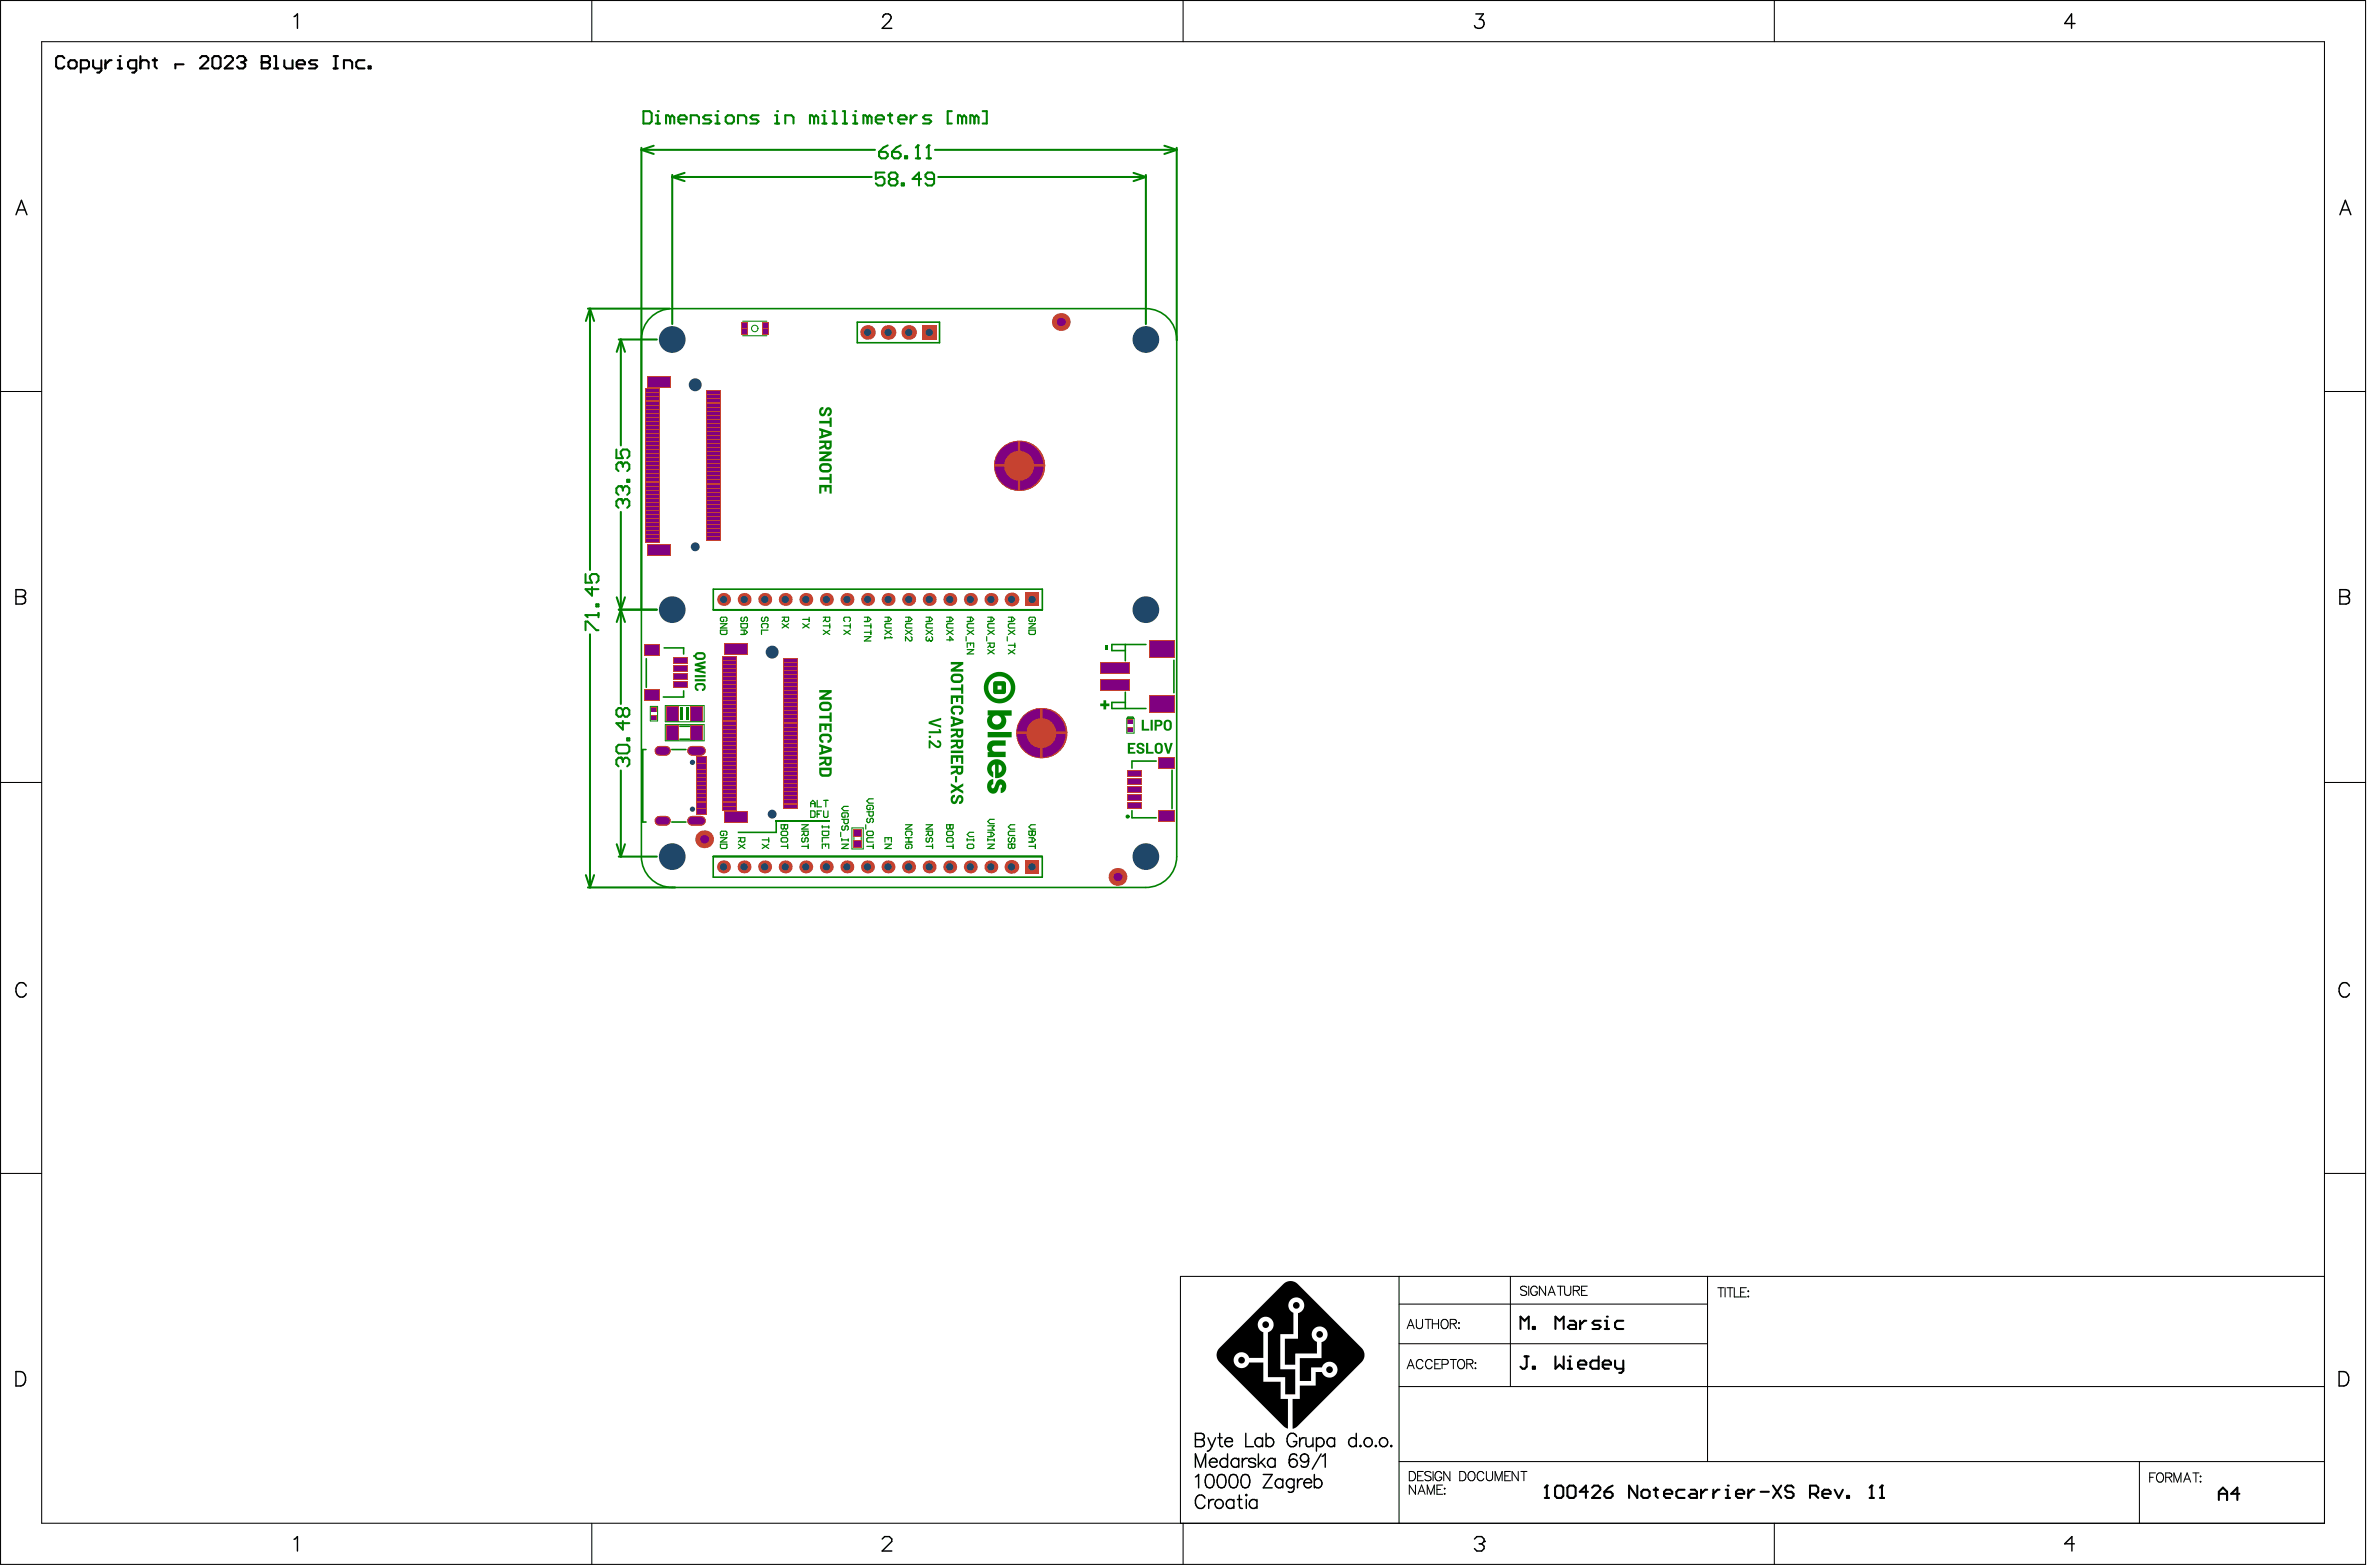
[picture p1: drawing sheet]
<svg xmlns="http://www.w3.org/2000/svg" width="487mm" height="322mm" viewBox="0 0 487 322" stroke-linecap="round" stroke-linejoin="round" font-family="sans-serif">
<circle cx="157.2" cy="178.2" r="1.33" fill="#c64230"/>
<circle cx="157.2" cy="178.2" r=".75" fill="#1f4769"/>
<circle cx="174.1" cy="178.2" r="1.33" fill="#c64230"/>
<circle cx="174.1" cy="178.2" r=".75" fill="#1f4769"/>
<circle cx="191" cy="178.2" r="1.33" fill="#c64230"/>
<circle cx="191" cy="178.2" r=".75" fill="#1f4769"/>
<circle cx="207.9" cy="178.2" r="1.42" fill="#c64230"/>
<circle cx="207.9" cy="178.2" r=".75" fill="#1f4769"/>
<circle cx="157.2" cy="123.2" r="1.33" fill="#c64230"/>
<circle cx="157.2" cy="123.2" r=".75" fill="#1f4769"/>
<circle cx="174.1" cy="123.2" r="1.33" fill="#c64230"/>
<circle cx="174.1" cy="123.2" r=".75" fill="#1f4769"/>
<circle cx="191" cy="123.2" r="1.33" fill="#c64230"/>
<circle cx="191" cy="123.2" r=".75" fill="#1f4769"/>
<circle cx="208" cy="123.2" r="1.42" fill="#c64230"/>
<circle cx="208" cy="123.2" r=".75" fill="#1f4769"/>
<circle cx="142.4" cy="156.7" r=".17" fill="#c64230"/>
<circle cx="142.4" cy="156.7" r=".54" fill="#1f4769"/>
<path d="M135.6 154.3h1.3M142.3 154.3h1.8" fill="none" stroke="#c64230" stroke-width="2"/>
<path d="M135.6 154.3h1.3M142.3 154.3h1.8" fill="none" stroke="#1f4769" stroke-width="1"/>
<circle cx="153" cy="178.2" r="1.33" fill="#c64230"/>
<circle cx="153" cy="178.2" r=".75" fill="#1f4769"/>
<circle cx="148.7" cy="178.2" r="1.33" fill="#c64230"/>
<circle cx="148.7" cy="178.2" r=".75" fill="#1f4769"/>
<circle cx="158.7" cy="167.3" r=".17" fill="#c64230"/>
<circle cx="158.7" cy="167.3" r=".92" fill="#1f4769"/>
<circle cx="158.7" cy="134" r=".17" fill="#c64230"/>
<circle cx="158.7" cy="134" r="1.33" fill="#1f4769"/>
<circle cx="169.9" cy="178.2" r="1.33" fill="#c64230"/>
<circle cx="169.9" cy="178.2" r=".75" fill="#1f4769"/>
<circle cx="165.7" cy="178.2" r="1.33" fill="#c64230"/>
<circle cx="165.7" cy="178.2" r=".75" fill="#1f4769"/>
<circle cx="182.6" cy="178.2" r="1.33" fill="#c64230"/>
<circle cx="182.6" cy="178.2" r=".75" fill="#1f4769"/>
<circle cx="178.3" cy="178.2" r="1.33" fill="#c64230"/>
<circle cx="178.3" cy="178.2" r=".75" fill="#1f4769"/>
<circle cx="199.5" cy="178.2" r="1.33" fill="#c64230"/>
<circle cx="199.5" cy="178.2" r=".75" fill="#1f4769"/>
<circle cx="195.3" cy="178.2" r="1.33" fill="#c64230"/>
<circle cx="195.3" cy="178.2" r=".75" fill="#1f4769"/>
<path d="M210.7 176.8h2.9v2.8h-2.9z" fill-rule="evenodd" fill="#c64230"/>
<circle cx="212.2" cy="178.2" r=".75" fill="#1f4769"/>
<circle cx="203.7" cy="178.2" r="1.33" fill="#c64230"/>
<circle cx="203.7" cy="178.2" r=".75" fill="#1f4769"/>
<circle cx="142.4" cy="166.3" r=".17" fill="#c64230"/>
<circle cx="142.4" cy="166.3" r=".54" fill="#1f4769"/>
<path d="M135.6 168.7h1.3M142.3 168.7h1.8" fill="none" stroke="#c64230" stroke-width="2"/>
<path d="M135.6 168.7h1.3M142.3 168.7h1.8" fill="none" stroke="#1f4769" stroke-width="1"/>
<circle cx="138.2" cy="125.3" r=".17" fill="#c64230"/>
<circle cx="138.2" cy="125.3" r="2.75" fill="#1f4769"/>
<circle cx="142.9" cy="112.4" r=".17" fill="#c64230"/>
<circle cx="142.9" cy="112.4" r=".92" fill="#1f4769"/>
<circle cx="138.2" cy="69.8" r=".17" fill="#c64230"/>
<circle cx="138.2" cy="69.8" r="2.75" fill="#1f4769"/>
<circle cx="153" cy="123.2" r="1.33" fill="#c64230"/>
<circle cx="153" cy="123.2" r=".75" fill="#1f4769"/>
<circle cx="148.8" cy="123.2" r="1.33" fill="#c64230"/>
<circle cx="148.8" cy="123.2" r=".75" fill="#1f4769"/>
<circle cx="169.9" cy="123.2" r="1.33" fill="#c64230"/>
<circle cx="169.9" cy="123.2" r=".75" fill="#1f4769"/>
<circle cx="165.7" cy="123.2" r="1.33" fill="#c64230"/>
<circle cx="165.7" cy="123.2" r=".75" fill="#1f4769"/>
<circle cx="182.6" cy="123.2" r="1.33" fill="#c64230"/>
<circle cx="182.6" cy="123.2" r=".75" fill="#1f4769"/>
<circle cx="178.4" cy="123.2" r="1.33" fill="#c64230"/>
<circle cx="178.4" cy="123.2" r=".75" fill="#1f4769"/>
<circle cx="182.6" cy="68.3" r="1.5" fill="#c64230"/>
<circle cx="182.6" cy="68.3" r=".75" fill="#1f4769"/>
<circle cx="178.4" cy="68.3" r="1.5" fill="#c64230"/>
<circle cx="178.4" cy="68.3" r=".75" fill="#1f4769"/>
<circle cx="199.5" cy="123.2" r="1.33" fill="#c64230"/>
<circle cx="199.5" cy="123.2" r=".75" fill="#1f4769"/>
<circle cx="195.3" cy="123.2" r="1.33" fill="#c64230"/>
<circle cx="195.3" cy="123.2" r=".75" fill="#1f4769"/>
<path d="M189.5 66.8h3v3h-3z" fill-rule="evenodd" fill="#c64230"/>
<circle cx="191" cy="68.3" r=".75" fill="#1f4769"/>
<path d="M210.8 121.8h2.8v2.8h-2.8z" fill-rule="evenodd" fill="#c64230"/>
<circle cx="212.2" cy="123.2" r=".75" fill="#1f4769"/>
<circle cx="203.7" cy="123.2" r="1.33" fill="#c64230"/>
<circle cx="203.7" cy="123.2" r=".75" fill="#1f4769"/>
<circle cx="235.6" cy="125.3" r=".17" fill="#c64230"/>
<circle cx="235.6" cy="125.3" r="2.75" fill="#1f4769"/>
<circle cx="235.6" cy="69.8" r=".17" fill="#c64230"/>
<circle cx="235.6" cy="69.8" r="2.75" fill="#1f4769"/>
<circle cx="138.2" cy="176.1" r=".17" fill="#c64230"/>
<circle cx="138.2" cy="176.1" r="2.75" fill="#1f4769"/>
<circle cx="142.9" cy="79.1" r=".17" fill="#c64230"/>
<circle cx="142.9" cy="79.1" r="1.33" fill="#1f4769"/>
<circle cx="209.5" cy="95.7" r="5.2" fill="#c64230"/>
<circle cx="209.5" cy="95.7" r="3.1" fill="#1f4769"/>
<circle cx="235.6" cy="176.1" r=".17" fill="#c64230"/>
<circle cx="235.6" cy="176.1" r="2.75" fill="#1f4769"/>
<circle cx="186.8" cy="178.2" r="1.33" fill="#c64230"/>
<circle cx="186.8" cy="178.2" r=".75" fill="#1f4769"/>
<circle cx="161.4" cy="178.2" r="1.33" fill="#c64230"/>
<circle cx="161.4" cy="178.2" r=".75" fill="#1f4769"/>
<circle cx="186.8" cy="123.2" r="1.33" fill="#c64230"/>
<circle cx="186.8" cy="123.2" r=".75" fill="#1f4769"/>
<circle cx="161.4" cy="123.2" r="1.33" fill="#c64230"/>
<circle cx="161.4" cy="123.2" r=".75" fill="#1f4769"/>
<circle cx="186.8" cy="68.3" r="1.5" fill="#c64230"/>
<circle cx="186.8" cy="68.3" r=".75" fill="#1f4769"/>
<circle cx="214.1" cy="150.7" r="5.2" fill="#c64230"/>
<circle cx="214.1" cy="150.7" r="3.1" fill="#1f4769"/>
<g fill="#c64230">
<path d="M133.9 147h1.1v1h-1.1z" fill-rule="evenodd"/>
<path d="M143 166.2h2.3v.8h-2.3z" fill-rule="evenodd"/>
<path d="M143 166.7h2.3v.8h-2.3z" fill-rule="evenodd"/>
<path d="M143 163.2h2.3v.8h-2.3z" fill-rule="evenodd"/>
<path d="M143 164h2.3v.8h-2.3z" fill-rule="evenodd"/>
<path d="M143 164.8h2.3v.9h-2.3z" fill-rule="evenodd"/>
<path d="M143 161.5h2.3v.8h-2.3z" fill-rule="evenodd"/>
<path d="M143 160.7h2.3v.8h-2.3z" fill-rule="evenodd"/>
<path d="M143 159.8h2.3v.9h-2.3z" fill-rule="evenodd"/>
<path d="M143 157.4h2.3v.8h-2.3z" fill-rule="evenodd"/>
<path d="M143 156h2.3v.9h-2.3z" fill-rule="evenodd"/>
<path d="M143 158.2h2.3v.8h-2.3z" fill-rule="evenodd"/>
<path d="M143 156.9h2.3v.8h-2.3z" fill-rule="evenodd"/>
<path d="M156.8 66.3h1.2v1.2h-1.2z" fill-rule="evenodd"/>
<path d="M231.8 149.5h1.2v1h-1.2z" fill-rule="evenodd"/>
<path d="M231.8 147.9h1.2v1h-1.2z" fill-rule="evenodd"/>
<path d="M133.9 145.4h1.1v1h-1.1z" fill-rule="evenodd"/>
<path d="M143 165.3h2.3v.9h-2.3z" fill-rule="evenodd"/>
<path d="M143 162.3h2.3v.9h-2.3z" fill-rule="evenodd"/>
<path d="M143 159h2.3v.8h-2.3z" fill-rule="evenodd"/>
<path d="M143 155.5h2.3v.9h-2.3z" fill-rule="evenodd"/>
<path d="M156.8 67.5h1.2v1.3h-1.2z" fill-rule="evenodd"/>
</g>
<path d="M135.6 154.3h1.3" fill="none" stroke="#c64230" stroke-width="1.3"/>
<path d="M135.6 154.3h1.3M142.3 154.3h1.8" fill="none" stroke="#c64230" stroke-width="2"/>
<g fill="#c64230">
<path d="M138.5 140h2.9v1.4h-2.9z" fill-rule="evenodd"/>
<path d="M138.5 136.7h2.9v1.4h-2.9z" fill-rule="evenodd"/>
<path d="M148.8 166.8h4.9v2.3h-4.9z" fill-rule="evenodd"/>
<path d="M148.5 164h2.9v.8h-2.9z" fill-rule="evenodd"/>
<path d="M148.5 163.2h2.9v.8h-2.9z" fill-rule="evenodd"/>
<path d="M148.5 164.8h2.9v.9h-2.9z" fill-rule="evenodd"/>
<path d="M148.5 161.5h2.9v.8h-2.9z" fill-rule="evenodd"/>
<path d="M148.5 160.7h2.9v.8h-2.9z" fill-rule="evenodd"/>
<path d="M148.5 159.8h2.9v.9h-2.9z" fill-rule="evenodd"/>
<path d="M148.5 157.4h2.9v.8h-2.9z" fill-rule="evenodd"/>
<path d="M148.5 156.5h2.9v.9h-2.9z" fill-rule="evenodd"/>
<path d="M148.5 158.2h2.9v.8h-2.9z" fill-rule="evenodd"/>
<path d="M148.5 153.2h2.9v.8h-2.9z" fill-rule="evenodd"/>
<path d="M148.5 154h2.9v.9h-2.9z" fill-rule="evenodd"/>
<path d="M148.5 154.9h2.9v.8h-2.9z" fill-rule="evenodd"/>
<path d="M148.5 149.9h2.9v.8h-2.9z" fill-rule="evenodd"/>
<path d="M148.5 150.7h2.9v.8h-2.9z" fill-rule="evenodd"/>
<path d="M148.5 151.5h2.9v.9h-2.9z" fill-rule="evenodd"/>
<path d="M148.5 148.2h2.9v.8h-2.9z" fill-rule="evenodd"/>
<path d="M148.5 146.5h2.9v.9h-2.9z" fill-rule="evenodd"/>
<path d="M148.5 147.4h2.9v.8h-2.9z" fill-rule="evenodd"/>
<path d="M148.5 144h2.9v.9h-2.9z" fill-rule="evenodd"/>
<path d="M148.5 143.2h2.9v.8h-2.9z" fill-rule="evenodd"/>
<path d="M148.5 144.9h2.9v.8h-2.9z" fill-rule="evenodd"/>
<path d="M148.5 141.5h2.9v.9h-2.9z" fill-rule="evenodd"/>
<path d="M148.5 140.7h2.9v.8h-2.9z" fill-rule="evenodd"/>
<path d="M148.5 139h2.9v.9h-2.9z" fill-rule="evenodd"/>
<path d="M148.5 139.9h2.9v.8h-2.9z" fill-rule="evenodd"/>
<path d="M148.5 137.4h2.9v.8h-2.9z" fill-rule="evenodd"/>
<path d="M148.5 136.5h2.9v.9h-2.9z" fill-rule="evenodd"/>
<path d="M148.5 135.7h2.9v.8h-2.9z" fill-rule="evenodd"/>
<path d="M148.8 132.3h4.9v2.3h-4.9z" fill-rule="evenodd"/>
<path d="M152.3 66.3h1.3v1.2h-1.3z" fill-rule="evenodd"/>
<path d="M161.1 164.4h2.9v.9h-2.9z" fill-rule="evenodd"/>
<path d="M161.1 163.6h2.9v.8h-2.9z" fill-rule="evenodd"/>
<path d="M161.1 162.8h2.9v.8h-2.9z" fill-rule="evenodd"/>
<path d="M161.1 159.4h2.9v.9h-2.9z" fill-rule="evenodd"/>
<path d="M161.1 160.3h2.9v.8h-2.9z" fill-rule="evenodd"/>
<path d="M161.1 161.1h2.9v.8h-2.9z" fill-rule="evenodd"/>
<path d="M161.1 156.9h2.9v.9h-2.9z" fill-rule="evenodd"/>
<path d="M161.1 156.1h2.9v.8h-2.9z" fill-rule="evenodd"/>
<path d="M161.1 157.8h2.9v.8h-2.9z" fill-rule="evenodd"/>
<path d="M161.1 153.6h2.9v.8h-2.9z" fill-rule="evenodd"/>
<path d="M161.1 152.8h2.9v.8h-2.9z" fill-rule="evenodd"/>
<path d="M161.1 154.4h2.9v.9h-2.9z" fill-rule="evenodd"/>
<path d="M161.1 149.4h2.9v.9h-2.9z" fill-rule="evenodd"/>
<path d="M161.1 150.3h2.9v.8h-2.9z" fill-rule="evenodd"/>
<path d="M161.1 151.1h2.9v.8h-2.9z" fill-rule="evenodd"/>
<path d="M161.1 146.1h2.9v.8h-2.9z" fill-rule="evenodd"/>
<path d="M161.1 146.9h2.9v.9h-2.9z" fill-rule="evenodd"/>
<path d="M161.1 147.8h2.9v.8h-2.9z" fill-rule="evenodd"/>
<path d="M161.1 142.8h2.9v.8h-2.9z" fill-rule="evenodd"/>
<path d="M161.1 144.4h2.9v.9h-2.9z" fill-rule="evenodd"/>
<path d="M161.1 143.6h2.9v.8h-2.9z" fill-rule="evenodd"/>
<path d="M161.1 141.1h2.9v.8h-2.9z" fill-rule="evenodd"/>
<path d="M161.1 139.5h2.9v.8h-2.9z" fill-rule="evenodd"/>
<path d="M161.1 140.3h2.9v.8h-2.9z" fill-rule="evenodd"/>
<path d="M161.1 136.1h2.9v.9h-2.9z" fill-rule="evenodd"/>
<path d="M161.1 137h2.9v.8h-2.9z" fill-rule="evenodd"/>
<path d="M161.1 137.8h2.9v.8h-2.9z" fill-rule="evenodd"/>
<path d="M175.5 170.3h1.6v1.6h-1.6z" fill-rule="evenodd"/>
<path d="M238.1 166.6h3.4v2.3h-3.4z" fill-rule="evenodd"/>
<path d="M231.8 163.3h3v1.3h-3z" fill-rule="evenodd"/>
<path d="M231.8 159.9h3v1.4h-3z" fill-rule="evenodd"/>
</g>
<circle cx="144.8" cy="172.5" r="1.83" fill="#c64230"/>
<path d="M135.6 168.7h1.3M142.3 168.7h1.8" fill="none" stroke="#c64230" stroke-width="2"/>
<g fill="#c64230">
<path d="M142 149.1h2.6v3.1h-2.6z" fill-rule="evenodd"/>
<path d="M137 149.1h2.6v3.1h-2.6z" fill-rule="evenodd"/>
<path d="M138.5 135.1h2.9v1.3h-2.9z" fill-rule="evenodd"/>
<path d="M138.5 138.4h2.9v1.3h-2.9z" fill-rule="evenodd"/>
<path d="M148.5 162.3h2.9v.9h-2.9z" fill-rule="evenodd"/>
<path d="M148.5 165.7h2.9v.8h-2.9z" fill-rule="evenodd"/>
<path d="M148.5 149h2.9v.9h-2.9z" fill-rule="evenodd"/>
<path d="M148.5 152.4h2.9v.8h-2.9z" fill-rule="evenodd"/>
<path d="M148.5 155.7h2.9v.8h-2.9z" fill-rule="evenodd"/>
<path d="M148.5 159h2.9v.8h-2.9z" fill-rule="evenodd"/>
<path d="M148.5 138.2h2.9v.8h-2.9z" fill-rule="evenodd"/>
<path d="M148.5 134.9h2.9v.8h-2.9z" fill-rule="evenodd"/>
<path d="M148.5 142.4h2.9v.8h-2.9z" fill-rule="evenodd"/>
<path d="M148.5 145.7h2.9v.8h-2.9z" fill-rule="evenodd"/>
<path d="M152.3 67.5h1.3v1.3h-1.3z" fill-rule="evenodd"/>
<path d="M161.1 165.3h2.9v.8h-2.9z" fill-rule="evenodd"/>
<path d="M161.1 161.9h2.9v.9h-2.9z" fill-rule="evenodd"/>
<path d="M161.1 148.6h2.9v.8h-2.9z" fill-rule="evenodd"/>
<path d="M161.1 151.9h2.9v.9h-2.9z" fill-rule="evenodd"/>
<path d="M161.1 155.3h2.9v.8h-2.9z" fill-rule="evenodd"/>
<path d="M161.1 158.6h2.9v.8h-2.9z" fill-rule="evenodd"/>
<path d="M161.1 135.3h2.9v.8h-2.9z" fill-rule="evenodd"/>
<path d="M161.1 141.9h2.9v.9h-2.9z" fill-rule="evenodd"/>
<path d="M161.1 138.6h2.9v.9h-2.9z" fill-rule="evenodd"/>
<path d="M161.1 145.3h2.9v.8h-2.9z" fill-rule="evenodd"/>
<path d="M175.5 172.8h1.6v1.5h-1.6z" fill-rule="evenodd"/>
<path d="M231.8 164.9h3v1.4h-3z" fill-rule="evenodd"/>
<path d="M231.8 161.6h3v1.3h-3z" fill-rule="evenodd"/>
<path d="M238.1 155.6h3.4v2.3h-3.4z" fill-rule="evenodd"/>
<path d="M231.8 158.3h3v1.3h-3z" fill-rule="evenodd"/>
<path d="M236.2 142.9h5.3v3.6h-5.3z" fill-rule="evenodd"/>
<path d="M142 145.1h2.6v3.1h-2.6z" fill-rule="evenodd"/>
<path d="M137 145.1h2.6v3.1h-2.6z" fill-rule="evenodd"/>
<path d="M236.2 131.6h5.3v3.6h-5.3z" fill-rule="evenodd"/>
<path d="M132.5 132.4h3.1v2.3h-3.1z" fill-rule="evenodd"/>
<path d="M145.3 110.3h2.9v.8h-2.9z" fill-rule="evenodd"/>
<path d="M145.3 108.6h2.9v.9h-2.9z" fill-rule="evenodd"/>
<path d="M145.3 109.5h2.9v.8h-2.9z" fill-rule="evenodd"/>
<path d="M132.7 110.7h2.9v.9h-2.9z" fill-rule="evenodd"/>
<path d="M132.7 109.9h2.9v.8h-2.9z" fill-rule="evenodd"/>
<path d="M132.7 109.1h2.9v.8h-2.9z" fill-rule="evenodd"/>
<path d="M145.3 107h2.9v.8h-2.9z" fill-rule="evenodd"/>
<path d="M145.3 106.1h2.9v.9h-2.9z" fill-rule="evenodd"/>
<path d="M145.3 105.3h2.9v.8h-2.9z" fill-rule="evenodd"/>
<path d="M132.7 107.4h2.9v.8h-2.9z" fill-rule="evenodd"/>
<path d="M132.7 105.7h2.9v.9h-2.9z" fill-rule="evenodd"/>
<path d="M132.7 106.6h2.9v.8h-2.9z" fill-rule="evenodd"/>
<path d="M145.3 103.7h2.9v.8h-2.9z" fill-rule="evenodd"/>
<path d="M145.3 102.8h2.9v.8h-2.9z" fill-rule="evenodd"/>
<path d="M145.3 102h2.9v.8h-2.9z" fill-rule="evenodd"/>
<path d="M132.7 104.1h2.9v.8h-2.9z" fill-rule="evenodd"/>
<path d="M132.7 103.2h2.9v.9h-2.9z" fill-rule="evenodd"/>
<path d="M132.7 102.4h2.9v.8h-2.9z" fill-rule="evenodd"/>
<path d="M145.3 100.3h2.9v.9h-2.9z" fill-rule="evenodd"/>
<path d="M145.3 99.5h2.9v.8h-2.9z" fill-rule="evenodd"/>
<path d="M145.3 98.7h2.9v.8h-2.9z" fill-rule="evenodd"/>
<path d="M132.7 100.7h2.9v.9h-2.9z" fill-rule="evenodd"/>
<path d="M132.7 99.9h2.9v.8h-2.9z" fill-rule="evenodd"/>
<path d="M132.7 99.1h2.9v.8h-2.9z" fill-rule="evenodd"/>
<path d="M145.3 97h2.9v.8h-2.9z" fill-rule="evenodd"/>
<path d="M145.3 96.2h2.9v.8h-2.9z" fill-rule="evenodd"/>
<path d="M132.7 96.6h2.9v.8h-2.9z" fill-rule="evenodd"/>
<path d="M132.7 95.7h2.9v.9h-2.9z" fill-rule="evenodd"/>
<path d="M132.7 97.4h2.9v.8h-2.9z" fill-rule="evenodd"/>
<path d="M145.3 95.3h2.9v.9h-2.9z" fill-rule="evenodd"/>
<path d="M145.3 92.8h2.9v.9h-2.9z" fill-rule="evenodd"/>
<path d="M145.3 92h2.9v.8h-2.9z" fill-rule="evenodd"/>
<path d="M145.3 93.7h2.9v.8h-2.9z" fill-rule="evenodd"/>
<path d="M132.7 92.4h2.9v.8h-2.9z" fill-rule="evenodd"/>
<path d="M132.7 93.2h2.9v.9h-2.9z" fill-rule="evenodd"/>
<path d="M132.7 94.1h2.9v.8h-2.9z" fill-rule="evenodd"/>
<path d="M145.3 90.3h2.9v.9h-2.9z" fill-rule="evenodd"/>
<path d="M145.3 88.7h2.9v.8h-2.9z" fill-rule="evenodd"/>
<path d="M145.3 89.5h2.9v.8h-2.9z" fill-rule="evenodd"/>
<path d="M132.7 90.7h2.9v.9h-2.9z" fill-rule="evenodd"/>
<path d="M132.7 89.9h2.9v.8h-2.9z" fill-rule="evenodd"/>
<path d="M132.7 89.1h2.9v.8h-2.9z" fill-rule="evenodd"/>
<path d="M145.3 85.3h2.9v.9h-2.9z" fill-rule="evenodd"/>
<path d="M145.3 86.2h2.9v.8h-2.9z" fill-rule="evenodd"/>
<path d="M145.3 87h2.9v.8h-2.9z" fill-rule="evenodd"/>
<path d="M132.7 84.9h2.9v.9h-2.9z" fill-rule="evenodd"/>
<path d="M132.7 87.4h2.9v.8h-2.9z" fill-rule="evenodd"/>
<path d="M132.7 85.7h2.9v.9h-2.9z" fill-rule="evenodd"/>
<path d="M132.7 86.6h2.9v.8h-2.9z" fill-rule="evenodd"/>
<path d="M145.3 83.7h2.9v.8h-2.9z" fill-rule="evenodd"/>
<path d="M145.3 82.8h2.9v.9h-2.9z" fill-rule="evenodd"/>
<path d="M145.3 82h2.9v.8h-2.9z" fill-rule="evenodd"/>
<path d="M132.7 83.3h2.9v.8h-2.9z" fill-rule="evenodd"/>
<path d="M132.7 81.6h2.9v.8h-2.9z" fill-rule="evenodd"/>
<path d="M132.7 82.4h2.9v.9h-2.9z" fill-rule="evenodd"/>
<path d="M145.3 80.3h2.9v.9h-2.9z" fill-rule="evenodd"/>
<path d="M132.7 79.9h2.9v.9h-2.9z" fill-rule="evenodd"/>
<path d="M226.1 139.6h6.1v2.3h-6.1z" fill-rule="evenodd"/>
<path d="M226.1 136.2h6.1v2.4h-6.1z" fill-rule="evenodd"/>
<path d="M132.5 141.7h3.1v2.3h-3.1z" fill-rule="evenodd"/>
<path d="M145.3 107.8h2.9v.8h-2.9z" fill-rule="evenodd"/>
<path d="M133 111.8h4.9v2.3h-4.9z" fill-rule="evenodd"/>
<path d="M132.7 108.2h2.9v.9h-2.9z" fill-rule="evenodd"/>
<path d="M145.3 104.5h2.9v.8h-2.9z" fill-rule="evenodd"/>
<path d="M145.3 101.2h2.9v.8h-2.9z" fill-rule="evenodd"/>
<path d="M145.3 97.8h2.9v.9h-2.9z" fill-rule="evenodd"/>
<path d="M132.7 104.9h2.9v.8h-2.9z" fill-rule="evenodd"/>
<path d="M132.7 101.6h2.9v.8h-2.9z" fill-rule="evenodd"/>
<path d="M132.7 98.2h2.9v.9h-2.9z" fill-rule="evenodd"/>
<path d="M145.3 94.5h2.9v.8h-2.9z" fill-rule="evenodd"/>
<path d="M132.7 94.9h2.9v.8h-2.9z" fill-rule="evenodd"/>
<path d="M145.3 91.2h2.9v.8h-2.9z" fill-rule="evenodd"/>
<path d="M145.3 84.5h2.9v.8h-2.9z" fill-rule="evenodd"/>
<path d="M145.3 87.8h2.9v.9h-2.9z" fill-rule="evenodd"/>
<path d="M145.3 81.2h2.9v.8h-2.9z" fill-rule="evenodd"/>
<path d="M132.7 91.6h2.9v.8h-2.9z" fill-rule="evenodd"/>
<path d="M132.7 88.2h2.9v.9h-2.9z" fill-rule="evenodd"/>
<path d="M132.7 84.1h2.9v.8h-2.9z" fill-rule="evenodd"/>
<path d="M132.7 80.8h2.9v.8h-2.9z" fill-rule="evenodd"/>
<path d="M133 77.3h4.9v2.4h-4.9z" fill-rule="evenodd"/>
</g>
<g fill="#c64230">
<circle cx="209.5" cy="95.7" r="5.2"/>
<circle cx="218.1" cy="66.2" r="1.83"/>
<circle cx="229.7" cy="180.2" r="1.83"/>
<circle cx="214.1" cy="150.7" r="5.2"/>
</g>
<g fill="#000">
<path d="M263.9 263.9a2.07 2.07 0 0 1 2.8-.1l13.3 13.3a2.06 2.06 0 0 1-.1 2.9l-13.1 13.1-1 .6v-6.2h1.4v-2.7h3.3v-2.8h1.3l.6 .9 .7 .2h.5l.9-.4 .3-.4 .2-.7-.2-.8-.5-.6-.7-.3-.8 .1-.6 .4-.4 .7h-2.3v2.8h-2.3v-4.7h4.5v-3.3l.9-.7 .3-.9-.3-1-.3-.3-.7-.3h-.6l-.7 .3-.3 .3-.3 .7 .1 1 .4 .4 .5 .4v2.4h-4.4v2.3h-2.1v-5.3h2.7v-5.3l.8-.4 .4-.7v-.7l-.3-.8a1.63 1.63 0 0 0-1.6-.6 1.63 1.63 0 0 0-1.3 1.3l.1 1.1 .3 .4 .6 .3v4.4h-2.7v7.2l3.1 .1v5.1h-2.1v-3.5h-3.5v-9.3l.8-.6 .3-.9-.2-.9-.7-.6-.7-.2-.7 .2-.6 .5-.3 .7 .1 .8 .2 .4 .8 .6v5.3h-2.9a1.62 1.62 0 0 0-2.1-1.1l-.6 .4-.5 .9 .2 1 .5 .6 .7 .3h.5l.9-.5 .4-.6h2.9v3.9h3.6v3.5l1.5 .1v6.1l-.9-.6-13.2-13.1a2.06 2.06 0 0 1-.1-2.8z"/>
<circle cx="24.6" cy="11.5" r=".21"/>
<circle cx="50.4" cy="12.4" r=".21"/>
<circle cx="53.8" cy="12.8" r=".21"/>
<circle cx="255.2" cy="279.6" r=".68"/>
<circle cx="260.2" cy="272.3" r=".68"/>
<circle cx="266.5" cy="268.3" r=".68"/>
<circle cx="271.3" cy="274.3" r=".69"/>
<circle cx="322.7" cy="278.8" r=".21"/>
<circle cx="330.3" cy="270.6" r=".21"/>
<circle cx="273.3" cy="281.5" r=".69"/>
<circle cx="318" cy="305.4" r=".21"/>
<circle cx="355.2" cy="305.4" r=".21"/>
<circle cx="384.8" cy="305.4" r=".21"/>
<circle cx="386.9" cy="305.4" r=".21"/>
</g>
<g fill="none" stroke="#000" stroke-width=".21">
<path d="M.1 .1h486.2v321.4h-486.2zM8.6 8.6h469.3v304.5h-469.3zM121.7 .1v8.5M243.2 .1v8.5M364.8 .1v8.5M.1 80.5h8.5M477.9 80.5h8.4M.1 160.8h8.5M477.9 160.8h8.4M.1 241.2h8.5M477.9 241.2h8.4M287.6 262.4v50.7"/>
<path d="M287.6 276.2h63.4M287.6 268h63.3M289.3 273.1l.7-1.9 .7 1.9M289.6 272.5h.9M291.2 271.2v1.4a.64 .64 0 0 0 .6 .5 .64 .64 0 0 0 .7-.5v-1.4M292.5 279.9a.7 .7 0 0 0-.8-.5 .7 .7 0 0 0-.5 .8v.4a.7 .7 0 0 0 .5 .7 .7 .7 0 0 0 .8-.4M293 271.2h1.2M293.6 271.2v1.9M294.4 279.9a.7 .7 0 0 0-.8-.5 .7 .7 0 0 0-.5 .8v.4a.7 .7 0 0 0 .5 .7 .7 .7 0 0 0 .8-.4M294.5 271.2v1.9M294.5 272.1h1.2M295.7 271.2v1.9"/>
<path d="M296.1 279.4h-1.1v1.9h1.1M296.6 271.3a.91 .91 0 0 1 1.1 .4 .91 .91 0 0 1-.2 1.1 .7 .7 0 0 1-.8 .3 .7 .7 0 0 1-.4-.7v-.5zM298.2 272.1l1-.1 .2-.3-.1-.3-.3-.2h-.8v1.9M298.2 279.4h1.2M298.8 272.1l.6 1M298.8 279.4v1.9M299.8 279.7a.7 .7 0 0 1 .8-.2 .7 .7 0 0 1 .5 .7v.4a.73 .73 0 0 1-.7 .8 .73 .73 0 0 1-.7-.8zM299.9 271.8v.2zM299.9 272.9v.2zM310.5 262.4v22.6M313.9 264.6a.72 .72 0 0 0-.7-.3 .72 .72 0 0 0-.6 .5l.2 .3 .9 .4 .2 .5a.83 .83 0 0 1-1.3 0M314.3 264.4v1.9"/>
<path d="M316 264.8a.7 .7 0 0 0-.7-.4 .7 .7 0 0 0-.6 .7v.4a.68 .68 0 0 0 .7 .8 .68 .68 0 0 0 .6-.8h-.4M317.8 264.4v1.9l-1.3-1.9v1.9M318.3 266.3l.7-1.9 .7 1.9M318.5 265.6h1M320.2 264.4h1.2M320.8 264.4v1.9M321.7 264.4v1.3a.64 .64 0 0 0 .6 .6 .64 .64 0 0 0 .6-.6v-1.3M323.5 265.3l1-.1 .2-.3-.1-.4-.3-.1h-.8v1.9M324.1 265.3l.6 1M325.2 265.3h.7M326.3 264.4h-1.1v1.9h1.1M351 262.4v38"/>
<path d="M353.2 264.7h1.2M353.8 264.7v1.9M354.7 264.7v1.9M355.1 264.7h1.2M355.7 264.7v1.9M356.6 264.7v1.9h1M357.8 265.6h.8M359 264.7h-1.2v1.9h1.2M359.3 265.4h.2zM359.4 266.4v.2zM477.9 262.4h-235.2v50.7M287.6 285h190.3"/>
<path d="M289.3 281.3l.7-1.9 .7 1.9M289.6 280.7h.9M295 280.3h.7M296.5 280.4h.8a.5 .5 0 0 0 .5-.5 .5 .5 0 0 0-.5-.5h-.8v1.9M301.5 280.3l1.1-.1 .2-.2-.1-.4-.3-.2h-.9v1.9M302.2 280.3l.6 1M303.3 280.1v.1zM303.3 281.2v.1zM121.7 313.1v8.4M243.2 313.1v8.4M287.6 300.4h190.3M289.7 302.5h.7a1.02 1.02 0 0 1 .6 .9 1.02 1.02 0 0 1-.6 1h-.7z"/>
<path d="M291 305.2v1.9l-1.3-1.9v1.9M291.4 303.4h.8M291.5 307.1l.8-1.9 .7 1.9M291.8 306.5h.9M292.6 302.5h-1.2v1.9h1.2M293.4 307.1v-1.9l.8 1.9 .7-1.9v1.9M294.2 302.7a.72 .72 0 0 0-.7-.3 .72 .72 0 0 0-.6 .5l.2 .3 .9 .3 .2 .6a.83 .83 0 0 1-1.3 0M294.6 302.5v1.9M295.4 306.1h.7M296.4 302.9a.7 .7 0 0 0-.8-.5 .7 .7 0 0 0-.6 .8v.4a.68 .68 0 0 0 .7 .8 .68 .68 0 0 0 .7-.8h-.5M296.6 305.2h-1.2v1.9h1.2M297 305.9v.2z"/>
<path d="M297 307v.1zM298.1 302.5v1.9l-1.3-1.9v1.9M300.1 302.5h.6a1.02 1.02 0 0 1 .7 .9 1.02 1.02 0 0 1-.7 1h-.6zM302.2 302.5a.91 .91 0 0 1 1 .4 .91 .91 0 0 1-.1 1.2 .7 .7 0 0 1-.8 .2 .7 .7 0 0 1-.5-.7v-.4zM305.1 302.9a.7 .7 0 0 0-.8-.5 .7 .7 0 0 0-.6 .8v.4a.7 .7 0 0 0 .6 .8 .7 .7 0 0 0 .8-.5M305.6 302.5v1.3a.64 .64 0 0 0 .6 .6 .64 .64 0 0 0 .7-.6v-1.3M307.4 304.4v-1.9l.7 1.9 .7-1.9v1.9M309.4 303.4h.7M310.5 302.5h-1.1v1.9h1.1M312.1 302.5v1.9l-1.2-1.9v1.9M312.7 302.5h1.2M313.3 302.5v1.9"/>
<path d="M364.8 313.1v8.4M439.8 300.4v12.7M442 303.7h.7M443.1 302.7h-1.1v1.9M443.7 302.8a.91 .91 0 0 1 1.1 .4 .91 .91 0 0 1-.2 1.2 .7 .7 0 0 1-.8 .2 .7 .7 0 0 1-.5-.7l.1-.7zM445.2 303.7l1.1-.1 .2-.3-.1-.4-.3-.2h-.9v1.9M445.9 303.7l.6 .9M446.9 304.6v-1.9l.8 1.9 .7-1.9v1.9M448.9 304.6l.8-1.9 .7 1.9M449.2 304h.9M450.8 302.7h1.3M451.5 302.7v1.9"/>
<path d="M452.4 303.4v.2zM452.4 304.5v.1z"/>
</g>
<g fill="none" stroke="#000" stroke-width=".3">
<path d="M60.4 3.4l.8-.5v2.9M181.5 3.6a.74 .74 0 0 1 .6-.7h.5a.72 .72 0 0 1 .5 1.1l-1.7 1.8h1.9M303.4 2.9h1.6l-.9 1.1a.95 .95 0 0 1 1 1.1 .95 .95 0 0 1-1.3 .7l-.4-.1-.3-.4M426.6 4.8h-2.1l1.4-1.9v2.9M3.3 44.1l1.1-2.9 1.1 2.9M3.7 43.2h1.4M481.1 44.1l1.1-2.9 1.1 2.9M481.5 43.2h1.4M3.3 121.2h1.3l.4 .1a.68 .68 0 0 1 0 1.2l-.4 .1a.78 .78 0 0 1 .7 .8 .78 .78 0 0 1-.7 .8h-1.3zM3.3 122.6h1.3M481.1 121.2h1.2l.4 .1a.68 .68 0 0 1 0 1.2l-.4 .1a.78 .78 0 0 1 .8 .8 .78 .78 0 0 1-.8 .8h-1.2zM481.1 122.6h1.2"/>
<path d="M5.4 202.7a1.09 1.09 0 0 0-1.2-.7 1.09 1.09 0 0 0-.9 1.1 1.3 1.3 0 0 0 .3 1.4 1.3 1.3 0 0 0 1.4 .3l.4-.6M483 202.7a1.09 1.09 0 0 0-1.2-.7 1.09 1.09 0 0 0-.9 1.1 1.3 1.3 0 0 0 .3 1.4 1.3 1.3 0 0 0 1.4 .3l.4-.6M3.3 281.9h1a1.58 1.58 0 0 1 1 1.5 1.58 1.58 0 0 1-1 1.5h-1zM245.8 294.6l1.5 .1a.64 .64 0 0 1 0 1.1l-.4 .1a.72 .72 0 0 1 .7 .7 .72 .72 0 0 1-.7 .8h-1.1zM245.8 295.9h1.1M248.3 295.5l.8 1.9M249 299.9a.72 .72 0 0 1 .8-.1 .72 .72 0 0 1 .4 .7h-1.6zM249.1 297.4a1.06 1.06 0 0 1-.9 .9M249.9 295.5l-.8 1.9M250.4 295.5h.9M250.8 294.6v2.2l.1 .4 .5 .2M251.8 296.3a.86 .86 0 0 0 .5 1 .86 .86 0 0 0 1.1-.3"/>
<path d="M252.2 295.7a.72 .72 0 0 1 .8-.1 .72 .72 0 0 1 .4 .7h-1.6zM252.4 298.8v2.8M254.7 299.8v1.8M255.4 299.8v1.8M256.1 294.6v2.8h1.6M256.4 299.8a.88 .88 0 0 0-1 .7M258.7 298.8v2.8M259.6 295.9a.88 .88 0 0 0-1.3-.1 .88 .88 0 0 0 0 1.3 .88 .88 0 0 0 1.3-.1M259.6 295.5v1.9M260 299.8l-1.3 1.3M260.3 295.9a.88 .88 0 0 1 1.3-.1 .88 .88 0 0 1 0 1.3 .88 .88 0 0 1-1.3-.1M260.3 294.6v2.8"/>
<path d="M262.1 299.8v1.8M266.6 295.3a1.01 1.01 0 0 0-1.2-.7 1.01 1.01 0 0 0-.8 1.1 1.2 1.2 0 0 0 .3 1.3 1.2 1.2 0 0 0 1.3 .2l.4-.5v-.4h-.7M266.6 299.2a.81 .81 0 0 0-1.2-.2l-.2 .4-.2 1.3M267.2 295.5v1.9M268.2 295.5a.88 .88 0 0 0-1 .8M268.5 295.5l.1 1.7 .7 .2 .6-.6M269 299.8a1.39 1.39 0 0 1-.7 1.8l-.7-.1-.1-.3M269.9 295.5v1.9M270.6 295.9a.88 .88 0 0 1 1.3-.1 .88 .88 0 0 1 0 1.3 .88 .88 0 0 1-1.3-.1M270.6 295.5v2.8M271.6 298.8l-1.8 3.2M271.8 299.4l.7-.6v2.8"/>
<path d="M274.4 295.9a.88 .88 0 0 0-1.3-.1 .88 .88 0 0 0 0 1.3 .88 .88 0 0 0 1.3-.1M274.4 295.5v1.9M278.8 295.9a.88 .88 0 0 0-1.3-.1 .88 .88 0 0 0 0 1.3 .88 .88 0 0 0 1.3-.1M278.8 294.6v2.8M279.6 297.2l.1-.1 .1 .1-.1 .2zM282.9 297.1l.1 .1-.1 .2-.2-.2zM286 297.1l.2 .1-.2 .2-.1-.2zM480.9 281.9h1a1.58 1.58 0 0 1 1 1.5 1.58 1.58 0 0 1-1 1.5h-1zM60.4 316.4l.8-.6v3M181.4 316.3l.5-.5h.9l.5 .5v.5l-1.9 2h1.9M245.8 301.6v-2.8l1 2.8 1.1-2.8v2.8M245.8 303.6l.6-.5v2.7"/>
<path d="M247.7 308a1.01 1.01 0 0 0-1.1-.7 1.01 1.01 0 0 0-.8 1 1.2 1.2 0 0 0 .2 1.4 1.2 1.2 0 0 0 1.3 .2l.4-.5M248.2 303.2a.89 .89 0 0 1 1.3 .4 2.27 2.27 0 0 1-.3 2.1 .89 .89 0 0 1-1.3-.4 2.27 2.27 0 0 1 .3-2.1zM248.5 308.2v1.8M248.6 300.5a.86 .86 0 0 0 .6 1 .86 .86 0 0 0 1-.3M249.5 308.2a.88 .88 0 0 0-1 .8M250.6 303.2a.89 .89 0 0 1 1.3 .4 2.27 2.27 0 0 1-.2 2.1 .89 .89 0 0 1-1.3-.4 2.27 2.27 0 0 1 .2-2.1zM252.4 300.1a.88 .88 0 0 0-1.3-.1 .88 .88 0 0 0 0 1.3 .88 .88 0 0 0 1.3-.1M253.1 303.2a.89 .89 0 0 1 1.3 .4 2.27 2.27 0 0 1-.3 2.1 .89 .89 0 0 1-1.3-.4 2.27 2.27 0 0 1 .3-2.1zM253.7 308.6a.88 .88 0 0 0-1.3-.1 .88 .88 0 0 0 0 1.3 .88 .88 0 0 0 1.3-.1M253.7 308.2v1.8M254.4 308.2h.9M254.7 300.1a.88 .88 0 0 0-1.3-.1 .88 .88 0 0 0 0 1.3 .88 .88 0 0 0 1.3-.1"/>
<path d="M254.8 307.3v2.2l.1 .4 .5 .1M255.5 303.2a.89 .89 0 0 1 1.3 .4 2.27 2.27 0 0 1-.2 2.1 .89 .89 0 0 1-1.4-.4 2.27 2.27 0 0 1 .3-2.1zM256.1 307.3l.1-.1 .2 .1-.2 .1zM256.2 308.2v1.8M258.1 300.1a.83 .83 0 0 0-1.4 0l.4 .4 .9 .3 .1 .4a.83 .83 0 0 1-1.4 0M258.4 308.6a.88 .88 0 0 0-1.3-.1 .88 .88 0 0 0 0 1.3 .88 .88 0 0 0 1.3-.1M258.4 308.2v1.8M259.2 300.5l.9 1.1M259.7 303.1h1.8l-1.8 2.7h1.8M262.1 300.1a.88 .88 0 0 0-1.2-.1 .88 .88 0 0 0 0 1.3 .88 .88 0 0 0 1.2-.1M263.7 304.4a.88 .88 0 0 0-1.3-.2 .88 .88 0 0 0 0 1.3 .88 .88 0 0 0 1.3-.1M263.7 304v1.8"/>
<path d="M266 304.4a.88 .88 0 0 0-1.3-.2 .88 .88 0 0 0 0 1.3 .88 .88 0 0 0 1.3-.1M266 304v2.1a.72 .72 0 0 1-.4 .6 .72 .72 0 0 1-.7-.1M266.8 304v1.8M267.8 304a.88 .88 0 0 0-1 .8M268.1 304.8a.86 .86 0 0 0 .5 .9 .86 .86 0 0 0 1-.3M268.5 304.1a.73 .73 0 0 1 .8-.1 .73 .73 0 0 1 .3 .8h-1.5zM270.2 304.4a.88 .88 0 0 1 1.3-.2 .88 .88 0 0 1 0 1.3 .88 .88 0 0 1-1.3-.1M270.2 303.1v2.7M303.1 316.3l.5-.5h1l.5 .5v.5M304.1 317.3h.5M304.6 317.3l.5 .5v.5l-.5 .5h-1l-.5-.5M305.1 316.8h.1"/>
<path d="M305.1 316.8l-.5 .5M426.5 317.3h-2l1.5-1.5v3"/>
<circle cx="268.2" cy="299.7" r=".85"/>
<circle cx="281.2" cy="296.5" r=".91"/>
<circle cx="284.4" cy="296.4" r=".91"/>
<circle cx="250.6" cy="309.2" r=".91"/>
<circle cx="265.9" cy="300.7" r=".85"/>
</g>
<g fill="none" stroke="#000" stroke-width=".42">
<path d="M13.2 12l-.4-.5h-.8l-.5 .5v1.6l.5 .5h.8l.4-.5M14.1 12.8l.4-.4h.8l.5 .4v.8l-.5 .5h-.8l-.4-.5zM16.6 14.1h1.3l.4-.5v-.8l-.4-.4h-1.3v2.5M19.1 12.4v1.2l.5 .5h1.2M20.8 12.4v2.1l-.4 .4h-.4M21.7 12.4v1.7M22.9 12.4h-.4l-.8 .8M24.2 14.1h.9M24.2 12.4h.4v1.7M28 14.1h-1.2l-.5-.5v-.8l.5-.4h1.2v2.1l-.4 .4h-.4M28.9 12.8l.4-.4h.8l.5 .4v1.3M28.9 11.5v2.6"/>
<path d="M31.4 12.4h.8M31.8 12v1.6l.4 .5M37.7 13.2h-1.7v.9M41.1 12l.4-.5h.9l.4 .5v.4l-1.7 1.7h1.7M43.7 12l.4-.5h.8l.4 .5v1.6l-.4 .5h-.8l-.4-.5zM46.2 12l.4-.5h.9l.4 .5v.4l-1.7 1.7h1.7M48.7 12l.5-.5h.8l.4 .5v.4l-.4 .4M49.6 12.8h.4M50 12.8l.4 .4v.4l-.4 .5h-.8l-.5-.5M53.8 11.5h1.3l.4 .5v.4l-.4 .4 .4 .4v.4l-.4 .5h-1.3zM53.8 12.8h1.3M56.3 11.5h.5v2.6"/>
<path d="M56.3 14.1h.9M58.5 12.4v1.2l.4 .5h1.2v-1.7M61 13.2h1.7v-.4l-.4-.4h-.9l-.4 .4v.8l.4 .5h.9M65.2 12.4h-1.3l-.4 .4 .4 .4h.9l.4 .4-.4 .5h-1.3M68.6 11.5h.8M68.6 14.1h.8M69 11.5v2.6M70.7 14.1v-1.7h1.3l.4 .4v1.3M74.9 12.4h-1.2l-.5 .4v.8l.5 .5h1.2M75.8 13.6h.4v.5h-.4zM312.6 273.2v-2.6l.8 .9 .9-.9v2.6M313.4 278.8h.9"/>
<path d="M313.9 278.8v2.1l-.5 .4h-.4l-.4-.4M315.1 272.7h.5v.5h-.5zM319.8 273.2v-2.6l.8 .9 .9-.9v2.6M319.8 278.8v2.5l.8-.8 .9 .8v-2.5M322.3 279.6h.4v1.7M322.7 271.5h.9l.4 .4v1.3h-1.3l-.4-.5 .4-.4h1.3M324.9 271.5v1.7M326.1 271.5h-.4l-.8 .8M328.7 278.8v2.5h-1.3l-.4-.4v-.8l.4-.5h1.3M329.1 271.5h-1.3l-.4 .4 .4 .4h.9l.4 .4-.4 .5h-1.3M329.9 273.2h.9M329.9 271.5h.4v1.7"/>
<path d="M332 279.6v1.3l.5 .4h1.2M333.7 271.5h-1.2l-.5 .4v.8l.5 .5h1.2M333.7 279.6v2.2l-.4 .4h-.4M315.1 280.9h.5v.4h-.5zM322.3 281.3h.9M324.4 280.5h1.7v-.4l-.4-.5h-.8l-.5 .5v.8l.5 .4h.8M329.5 280.5h1.7v-.4l-.4-.5h-.9l-.4 .5v.8l.4 .4h.9M317.6 307.9h.8M317.6 305.8l.4-.4v2.5M320.1 305.4h.9l.4 .4v1.7l-.4 .4h-.9l-.4-.4v-1.7zM322.7 305.4h.8l.4 .4v1.7l-.4 .4h-.8l-.5-.4v-1.7zM326.5 306.6h-1.7l1.2-1.2v2.5"/>
<path d="M327.3 305.8l.4-.4h.9l.4 .4v.4l-1.7 1.7h1.7M329.8 306.6h1.3l.4 .5v.4l-.4 .4h-.8l-.5-.4zM331.5 305.4l-.8 .4-.9 .8M336.6 305.4v2.5l-1.7-2.5v2.5M337.9 306.2h.8l.4 .4v.9l-.4 .4h-.8l-.4-.4v-.9zM340 306.2h.8M340.4 305.8v1.7l.4 .4M342.1 307.1h1.7v-.5l-.4-.4h-.9l-.4 .4v.9l.4 .4h.9M346.3 306.2h-1.2l-.5 .4v.9l.5 .4h1.2M347.6 306.2h.8l.5 .4v1.3h-1.3l-.4-.4 .4-.4h1.3M349.7 306.2v1.7M351 306.2h-.4l-.9 .9"/>
<path d="M352.2 306.2v1.7M353.5 306.2h-.4l-.9 .9M354.8 307.9h.8M354.8 306.2h.4v1.7M356.9 307.1h1.7v-.5l-.4-.4h-.9l-.4 .4v.9l.4 .4h.9M359.4 306.2v1.7M360.7 306.2h-.4l-.9 .9M362 306.6h1.7M364.5 305.4l1.7 2.5M366.2 305.4l-1.7 2.5M368.7 305.8l-.4-.4h-.8l-.5 .4v.4l.5 .4h.8l.4 .5v.4l-.4 .4h-.8l-.5-.4M372.1 307.1h1.3l.4-.5v-.8l-.4-.4h-1.3v2.5"/>
<path d="M373 307.1l.8 .8M374.7 307.1h1.6v-.5l-.4-.4h-.8l-.4 .4v.9l.4 .4h.8M377.2 306.2l.8 1.7 .9-1.7M379.7 307.5h.4v.4h-.4zM384.4 307.9h.8M384.4 305.8l.4-.4v2.5M386.5 307.9h.8M386.5 305.8l.4-.4v2.5M456.2 308.3v-1.7l.8-.8 .9 .8v1.7M456.2 307h1.7M460.4 307h-1.7l1.3-1.2v2.5"/>
</g>
<path d="M133.7 65.3a6.3 6.3 0 0 1 4.5-1.9h97.4a6.3 6.3 0 0 1 6.3 6.4v106.3a6.3 6.3 0 0 1-6.3 6.3h-97.4a6.3 6.3 0 0 1-6.3-6.3v-106.3a6.3 6.3 0 0 1 1.8-4.5z" fill="none" stroke="#008000" stroke-width=".33"/>
<g fill="#800080">
<path d="M209.1 150.9h1.9a3.1 3.1 0 0 0 2.8 2.9v1.9a5 5 0 0 1-4.7-4.8z"/>
<path d="M204.5 95.9h1.9a3.1 3.1 0 0 0 2.9 2.9v1.9a5 5 0 0 1-4.8-4.8z"/>
<path d="M212.6 95.9h1.9a5 5 0 0 1-4.7 4.8v-1.9a3.1 3.1 0 0 0 2.8-2.9z"/>
<path d="M210.5 147.2a5 5 0 0 1 3.3-1.5v1.9a3.1 3.1 0 0 0-2.8 2.8h-1.9a5 5 0 0 1 1.4-3.2z"/>
<path d="M209.8 90.8a5 5 0 0 1 4.7 4.6h-1.9a3.1 3.1 0 0 0-2.8-2.7z"/>
<path d="M205.9 92.3a5 5 0 0 1 3.4-1.5v1.9a3.1 3.1 0 0 0-2.8 2.7h-2a5 5 0 0 1 1.4-3.1z"/>
<path d="M217.2 150.9h1.9a5 5 0 0 1-4.8 4.8v-1.9a3.1 3.1 0 0 0 2.9-2.9z"/>
<path d="M214.3 145.7a5 5 0 0 1 4.8 4.7h-1.9a3.1 3.1 0 0 0-2.9-2.8z"/>
</g>
<g fill="#800080">
<path d="M134 147.2h.9v.7h-.9z" fill-rule="evenodd"/>
<path d="M143.2 166.4h1.9v.4h-1.9z" fill-rule="evenodd"/>
<path d="M143.2 166.9h1.9v.4h-1.9z" fill-rule="evenodd"/>
<path d="M143.2 163.4h1.9v.4h-1.9z" fill-rule="evenodd"/>
<path d="M143.2 164.2h1.9v.4h-1.9z" fill-rule="evenodd"/>
<path d="M143.2 165.1h1.9v.4h-1.9z" fill-rule="evenodd"/>
<path d="M143.2 161.7h1.9v.4h-1.9z" fill-rule="evenodd"/>
<path d="M143.2 160.9h1.9v.4h-1.9z" fill-rule="evenodd"/>
<path d="M143.2 160.1h1.9v.4h-1.9z" fill-rule="evenodd"/>
<path d="M143.2 157.6h1.9v.4h-1.9z" fill-rule="evenodd"/>
<path d="M143.2 156.2h1.9v.4h-1.9z" fill-rule="evenodd"/>
<path d="M143.2 158.4h1.9v.4h-1.9z" fill-rule="evenodd"/>
<path d="M143.2 157.1h1.9v.4h-1.9z" fill-rule="evenodd"/>
<path d="M157 66.5h.8v.8h-.8z" fill-rule="evenodd"/>
<path d="M231.9 149.6h1v.8h-1z" fill-rule="evenodd"/>
<path d="M231.9 148h1v.7h-1z" fill-rule="evenodd"/>
<path d="M134 145.5h.9v.7h-.9z" fill-rule="evenodd"/>
<path d="M143.2 165.6h1.9v.4h-1.9z" fill-rule="evenodd"/>
<path d="M143.2 162.6h1.9v.4h-1.9z" fill-rule="evenodd"/>
<path d="M143.2 159.2h1.9v.4h-1.9z" fill-rule="evenodd"/>
<path d="M143.2 155.7h1.9v.4h-1.9z" fill-rule="evenodd"/>
<path d="M157 67.7h.8v.9h-.8z" fill-rule="evenodd"/>
</g>
<path d="M135.6 154.3h1.3" fill="none" stroke="#800080" stroke-width=".92"/>
<path d="M135.6 154.3h1.3M142.3 154.3h1.8" fill="none" stroke="#800080" stroke-width="1.6"/>
<g fill="#800080">
<path d="M138.7 140.3h2.5v.9h-2.5z" fill-rule="evenodd"/>
<path d="M138.7 136.9h2.5v.9h-2.5z" fill-rule="evenodd"/>
<path d="M149 167h4.5v1.9h-4.5z" fill-rule="evenodd"/>
</g>
<g fill="none" stroke="#800080" stroke-width=".42">
<path d="M148.7 137h2.5M148.7 139.5h2.5M148.7 137.8h2.5M148.7 136.1h2.5M148.7 156.9h2.5M148.7 158.6h2.5M148.7 153.6h2.5M148.7 155.3h2.5M148.7 150.3h2.5M148.7 151.9h2.5M148.7 148.6h2.5M148.7 146.9h2.5"/>
<path d="M148.7 143.6h2.5M148.7 145.3h2.5M148.7 141.9h2.5M148.7 140.3h2.5M148.7 157.8h2.5M148.7 154.4h2.5M148.7 151.1h2.5M148.7 147.8h2.5M148.7 144.4h2.5M148.7 141.1h2.5M148.7 164.4h2.5M148.7 163.6h2.5"/>
<path d="M148.7 165.3h2.5M148.7 161.9h2.5M148.7 160.3h2.5M148.7 161.1h2.5"/>
</g>
<g fill="#800080">
<path d="M149 132.5h4.5v1.9h-4.5z" fill-rule="evenodd"/>
<path d="M152.5 66.5h.9v.8h-.9z" fill-rule="evenodd"/>
</g>
<g fill="none" stroke="#800080" stroke-width=".42">
<path d="M161.3 139.9h2.5M161.3 136.5h2.5M161.3 137.4h2.5M161.3 138.2h2.5M161.3 159.8h2.5M161.3 157.4h2.5M161.3 156.5h2.5M161.3 158.2h2.5M161.3 154h2.5M161.3 153.2h2.5M161.3 154.9h2.5M161.3 149.9h2.5"/>
<path d="M161.3 150.7h2.5M161.3 151.5h2.5M161.3 146.5h2.5M161.3 147.4h2.5M161.3 148.2h2.5M161.3 143.2h2.5M161.3 144.9h2.5M161.3 144h2.5M161.3 141.5h2.5M161.3 140.7h2.5M161.3 164.8h2.5M161.3 164h2.5"/>
<path d="M161.3 163.2h2.5M161.3 160.7h2.5M161.3 161.5h2.5"/>
</g>
<g fill="#800080">
<path d="M175.7 170.5h1.2v1.2h-1.2z" fill-rule="evenodd"/>
<path d="M238.3 166.8h2.9v1.9h-2.9z" fill-rule="evenodd"/>
<path d="M232.1 163.5h2.5v.9h-2.5z" fill-rule="evenodd"/>
<path d="M232.1 160.1h2.5v1h-2.5z" fill-rule="evenodd"/>
</g>
<circle cx="144.8" cy="172.5" r=".83" fill="#800080"/>
<path d="M135.6 168.7h1.3M142.3 168.7h1.8" fill="none" stroke="#800080" stroke-width="1.6"/>
<g fill="#800080">
<path d="M142.1 149.2h2.3v2.8h-2.3z" fill-rule="evenodd"/>
<path d="M137.1 149.2h2.3v2.8h-2.3z" fill-rule="evenodd"/>
<path d="M138.7 135.3h2.5v.9h-2.5z" fill-rule="evenodd"/>
<path d="M138.7 138.6h2.5v.9h-2.5z" fill-rule="evenodd"/>
</g>
<path d="M148.7 138.6h2.5M148.7 135.3h2.5M148.7 149.4h2.5M148.7 152.8h2.5M148.7 156.1h2.5M148.7 159.4h2.5M148.7 142.8h2.5M148.7 146.1h2.5M148.7 166.1h2.5M148.7 162.8h2.5" fill="none" stroke="#800080" stroke-width=".42"/>
<path d="M152.5 67.7h.9v.9h-.9z" fill-rule="evenodd" fill="#800080"/>
<path d="M161.3 135.7h2.5M161.3 139h2.5M161.3 149h2.5M161.3 152.4h2.5M161.3 155.7h2.5M161.3 159h2.5M161.3 142.4h2.5M161.3 145.7h2.5M161.3 162.3h2.5M161.3 165.7h2.5" fill="none" stroke="#800080" stroke-width=".42"/>
<g fill="#800080">
<path d="M175.7 173h1.2v1.1h-1.2z" fill-rule="evenodd"/>
<path d="M232.1 165.1h2.5v1h-2.5z" fill-rule="evenodd"/>
<path d="M232.1 161.8h2.5v.9h-2.5z" fill-rule="evenodd"/>
<path d="M238.3 155.8h2.9v1.9h-2.9z" fill-rule="evenodd"/>
<path d="M232.1 158.5h2.5v.9h-2.5z" fill-rule="evenodd"/>
<path d="M236.4 143.1h4.9v3.2h-4.9z" fill-rule="evenodd"/>
<path d="M142.1 145.3h2.3v2.8h-2.3z" fill-rule="evenodd"/>
<path d="M137.1 145.3h2.3v2.8h-2.3z" fill-rule="evenodd"/>
<path d="M236.4 131.8h4.9v3.2h-4.9z" fill-rule="evenodd"/>
<path d="M132.7 132.6h2.7v1.9h-2.7z" fill-rule="evenodd"/>
</g>
<circle cx="218.1" cy="66.2" r=".83" fill="#800080"/>
<g fill="none" stroke="#800080" stroke-width=".42">
<path d="M132.9 99.5h2.5M132.9 97h2.5M132.9 96.2h2.5M132.9 97.8h2.5M132.9 92.8h2.5M132.9 93.7h2.5M132.9 94.5h2.5M132.9 91.2h2.5M132.9 90.3h2.5M132.9 89.5h2.5M132.9 85.3h2.5M132.9 87.8h2.5"/>
<path d="M132.9 86.2h2.5M132.9 87h2.5M132.9 83.7h2.5M132.9 82h2.5M132.9 82.8h2.5M132.9 80.3h2.5M145.5 99.1h2.5M145.5 97.4h2.5M145.5 95.7h2.5M145.5 92.4h2.5M145.5 94.1h2.5M145.5 90.7h2.5"/>
<path d="M145.5 89.1h2.5M145.5 85.7h2.5M145.5 87.4h2.5M145.5 84.1h2.5M145.5 82.4h2.5M145.5 80.8h2.5M145.5 99.9h2.5M145.5 96.6h2.5M145.5 93.2h2.5M145.5 89.9h2.5M145.5 86.6h2.5M145.5 83.3h2.5"/>
<path d="M132.9 111.1h2.5M132.9 110.3h2.5M132.9 109.5h2.5M132.9 107.8h2.5M132.9 106.1h2.5M132.9 107h2.5M132.9 104.5h2.5M132.9 103.7h2.5M132.9 102.8h2.5M132.9 101.2h2.5M132.9 100.3h2.5M145.5 110.7h2.5"/>
<path d="M145.5 109.1h2.5M145.5 107.4h2.5M145.5 105.7h2.5M145.5 104.1h2.5M145.5 102.4h2.5M145.5 100.7h2.5M145.5 109.9h2.5M145.5 106.6h2.5M145.5 103.2h2.5"/>
</g>
<g fill="#800080">
<path d="M226.3 139.8h5.7v1.9h-5.7z" fill-rule="evenodd"/>
<path d="M226.3 136.4h5.7v1.9h-5.7z" fill-rule="evenodd"/>
<path d="M132.7 141.9h2.7v1.9h-2.7z" fill-rule="evenodd"/>
</g>
<path d="M145.5 108.2h2.5" fill="none" stroke="#800080" stroke-width=".42"/>
<path d="M133.2 112h4.5v1.9h-4.5z" fill-rule="evenodd" fill="#800080"/>
<g fill="none" stroke="#800080" stroke-width=".42">
<path d="M132.9 98.7h2.5M132.9 95.3h2.5M132.9 92h2.5M132.9 88.7h2.5M132.9 84.5h2.5M132.9 81.2h2.5M145.5 98.2h2.5M145.5 94.9h2.5M145.5 91.6h2.5M145.5 84.9h2.5M145.5 88.2h2.5M145.5 81.6h2.5"/>
<path d="M132.9 108.6h2.5M132.9 105.3h2.5M132.9 102h2.5M145.5 104.9h2.5M145.5 101.6h2.5"/>
</g>
<path d="M133.2 77.5h4.5v2h-4.5z" fill-rule="evenodd" fill="#800080"/>
<circle cx="229.7" cy="180.2" r=".83" fill="#800080"/>
<g fill="#008000">
<path d="M203.1 150.5h4.9v1.1h-4.9z"/>
<path d="M151.7 170.9h7.7v-2.3h.3v2.7h-8z"/>
<path d="M203.4 152.5l.8-.3h2.5v1.1h-2.3l-.4 .2v.3l.1 .5 .3 .2h2.3v1.1h-3.6v-1h.4l-.5-.5v-.8z"/>
<path d="M203.4 160.4l.8-.3v1.1l-.4 .3 .1 .5h.3l.2-.1 .7-1.5 .4-.2 .8 .1 .5 .9 .1 .7-.2 .5-.4 .5-.6 .1v-1.1l.3-.1v-.3l-.3-.2-.8 1.6-.6 .2-.7-.1-.4-.5-.3-.7 .2-.9z"/>
<path d="M203.6 156.5l.7-.4h.8l.8 .2 .5 .5 .4 .6 .1 .8-.3 .8-.4 .5-.7 .4h-.9v-2.8l-.4 .2-.3 .5v.5l.3 .4v1.1l-.8-.5-.4-.7-.1-.7 .2-.8zM205.3 157.1v1.8l.5-.4 .2-.6-.2-.5z"/>
<path d="M204.3 140.1l2.1-.1 .3 .2 .1 2.1-.2 .3-2.1 .1-.2-.2-.1-2.1zM205.1 140.9v.8h.8v-.8z"/>
<path d="M202.3 141.3a3.2 3.2 0 0 1 6.4 0 3.2 3.2 0 0 1-6.4 0zM203.2 141.3a2.32 2.32 0 0 0 4.6 0 2.32 2.32 0 0 0-4.6 0z"/>
<path d="M203.1 146h4.9v1.1h-1.5l.4 .9-.1 .7-.3 .5-.9 .7h-1.3l-.7-.3-.6-.8v-1.1l.5-.6-.4-.1zM204 148a.95 .95 0 0 0 1.9 0 .95 .95 0 0 0-1.9 0z"/>
</g>
<g fill="none" stroke="#008000" stroke-width=".33">
<path d="M176.2 66.2h17v4.2h-17zM132.9 135.4v5.9M136.5 133.2h4.1v1.2M146.6 121.1h67.7v4.2h-67.7zM146.6 125.4h67.7M231.4 132.5v3.3M235.6 132.5h-7v1.2h2.8M241.3 135.7v6.7M132.8 154.1h-.6v14.9h.6M138.1 154.1h2.9M139.8 151.9h2M139.8 149.3h2"/>
<path d="M140.6 142v1.3h-4.2M231.4 144.4h-2.8v1.2h7M231.4 142.3v3.3M237.7 156.4h-5v1.5M241 158.3v7.9M138.1 169h2.9M146.6 176.1h67.7v4.2h-67.7zM146.6 176h67.7M159.4 168.8h11.2M232.7 166.6v1.5h5"/>
</g>
<path d="M152.7 69h5M152.7 66h5M133.7 145.2h1.5v3h-1.5zM136.8 145h8v3.4h-8zM136.8 148.9h8v3.4h-8zM231.7 147.7h1.5v3h-1.5zM231.9 147.4h1l.2 .1h-1.4zM175.1 170.2h2.4v4.3h-2.4zM175.6 172.1v.5M177.1 172.1v.5" fill="none" stroke="#008000" stroke-width=".21"/>
<g fill="#008000">
<path d="M139.9 145.4h.5v2.6h-.5z" fill-rule="evenodd"/>
<path d="M141.1 145.4h.5v2.6h-.5z" fill-rule="evenodd"/>
</g>
<g fill="none" stroke="#008000" stroke-width=".25">
<path d="M156.8 126.9l-.2 .2v.4l.4 .2 .2-.2v-.4l.5-.2 .2 .2v.4l-.2 .2M156.8 129.1l-.2-.2v-.5l.2-.2h.9l.2 .2v.5l-.2 .2M157.9 129.5h-1.3v.9M160.8 126.9h1.3v.6l-.2 .2h-.4l-.3-.2v-.6M160.8 128.2l1.3 .9M161.2 127.3l-.4 .4M162.1 128.2l-1.3 .9M173.5 128.6h1.3M173.5 129.5l1.3 .9M173.7 127.7l-.2-.2v-.4l.2-.2h.9l.2 .2v.4l-.2 .2M174.8 128.2v.9M174.8 129.5l-1.3 .9"/>
<path d="M177.7 126.9h.9l.4 .4-.4 .4h-.9M177.7 128.6h1.3M177.7 130h1.3M177.7 130.9h1.3l-1.3 .8h1.3M178.4 126.9v.8M179 128.2v.9M179 129.5v.9M190.4 126.9h.9l.4 .4-.4 .4h-.9M190.4 129.5l1.3 .9M190.6 130.9l-.2 .2v.4l.2 .2 .5-.2M191.1 126.9v.8M191.1 131.3v.2"/>
<path d="M191.1 131.5l.2 .2M191.3 131.7h.1M191.5 130.9l.2 .2v.4l-.4 .2M191.7 128.2h-1.1l-.2 .2v.5l.2 .2h1.1M191.7 129.5l-1.3 .9M194.6 126.9h.9l.5 .4-.5 .4h-.9M194.6 131.5h1.4l-.7-.6v.8M194.6 129.5l1.4 .9M195.3 126.9v.8M196 128.2h-1.2l-.2 .2v.5l.2 .2h1.2M196 129.5l-1.4 .9M211.5 128.2h1.4l-1.4 .9h1.4"/>
<path d="M211.5 129.5h1.4v.7l-.3 .2h-.8l-.3-.2zM212.2 127.3v.4h-.4l-.3-.2v-.4l.3-.2h.8l.3 .2v.4l-.3 .2"/>
</g>
<g fill="#008000">
<path d="M142.9 136.4l2.1-.5v.4l-1.3 .3 1.3 .3v.5l-1.3 .3 1.3 .3 .1 .5-2.2-.5v-.5l1.4-.3-1.4-.3z"/>
<path d="M142.8 138.8h2.2l.1 .4h-2.2z"/>
<path d="M142.8 139.6h2.2l.1 .4h-2.2z"/>
<path d="M143 140.6l.5-.2 1.2 .1 .4 .5-.1 .7-.3 .2-.4 .1v-.4l.4-.2-.1-.4-.2-.2h-.9l-.2 .2-.1 .2 .1 .3 .3 .1v.4l-.4-.1-.4-.6z"/>
<path d="M142.5 134.6h.3l.5-.5 1.1-.1 .5 .4 .2 .6-.5 .6h-1.2l-.3-.1-.3-.4h-.3zM143.3 134.6l-.1 .4 .3 .2h.9l.3-.2v-.3l-.3-.2z"/>
</g>
<g fill="none" stroke="#008000" stroke-width=".25">
<path d="M148.1 128.2h1.3l-1.3 .9h1.3M148.1 129.5h1.3v.7l-.2 .2h-.9l-.2-.2zM148.8 127.3v.4h-.5l-.2-.2v-.4l.2-.2h.9l.2 .2v.4l-.2 .2M152.3 128.2h1.4v.7l-.3 .2h-.8l-.3-.2zM152.3 129.5h.9l.5 .5-.5 .4h-.9M152.6 126.9l-.3 .2v.4l.5 .2 .2-.2v-.4l.4-.2 .3 .2v.4l-.3 .2M153 129.5v.9M165 127.3h1.4M165 128.2l1.4 .9M166.4 126.9v.8M166.4 128.2l-1.4 .9M169.3 126.9h1.3v.6l-.2 .2h-.5l-.2-.2v-.6"/>
<path d="M169.3 128.6h1.3M169.3 129.5l1.3 .9M169.7 127.3l-.4 .4M170.6 128.2v.9M170.6 129.5l-1.3 .9M181.9 126.9h.9l.5 .4-.5 .4h-.9M181.9 130.9v.4M181.9 129.5l1.4 .9M181.9 131.1h1.4M182.6 126.9v.8M183 130.9l.3 .2M183.3 131.1h.1"/>
<path d="M183.3 128.2h-1.1l-.3 .2v.5l.3 .2h1.1M183.3 129.5l-1.4 .9M186.2 126.9h.9l.4 .4-.4 .4h-.9M186.2 129.5l1.3 .9M186.8 126.9v.8M187.3 130.9l.2 .2v.4l-.2 .2h-.2l-.9-.8v.8M187.5 128.2h-1.1l-.2 .2v.5l.2 .2h1.1M187.5 129.5l-1.3 .9M207.1 130.9v.8M207.3 126.9h.9l.4 .4-.4 .4h-.9M207.3 129.5l1.3 .9M207.3 132.6h1.3"/>
<path d="M207.3 133.5l1.3 .9M208 126.9v.8M208.6 128.2h-1.1l-.2 .2v.5l.2 .2h1.1M208.6 132.2v.9M208.6 129.5l-1.3 .9M208.6 133.5l-1.3 .9M156.7 172.6h1.3M156.7 173.5l1.3 .9M158 172.2v.9M158 173.5l-1.3 .9M160.6 169.5h1.3v.7l-.2 .2-.4-.2-.5 .2-.2-.2zM160.6 174h1.3"/>
<path d="M160.8 170.9h.9l.2 .2v.4l-.2 .2h-.9l-.2-.2v-.4zM160.8 172.2h.9l.2 .2v.5l-.2 .2h-.9l-.2-.2v-.5zM161.3 169.5h.1M161.3 169.5v.7M161.9 173.5v.9M166.7 165.8v-.8l.4-.5 .5 .5v.8M166.7 166.7h.6l.3 .2v.9l-.3 .2h-.6zM166.7 165.2h.9M168 164.5v1.3h.9M168 167.3h.4M168.9 166.7h-.9v1.3M169.3 166.7v1.1l.3 .2h.4l.2-.2v-1.1"/>
<path d="M169.3 164.5h.9M169.8 164.5v1.3M190.4 169.5h1.3l-1.3 .9h1.3M190.4 170.9h1.3v.6l-.2 .2h-.4l-.3-.2v-.6M190.4 174h1.3M190.6 172.2l-.2 .2v.5l.2 .2 .5-.2v-.5l.2-.2 .4 .2v.5l-.2 .2M190.8 171.3l-.4 .4M191.7 173.5v.9M194.6 169.5h1.4v.7l-.3 .2-.4-.2-.5 .2-.2-.2zM194.6 174h1.4M194.8 170.9h.9l.3 .2v.4l-.3 .2h-.9l-.2-.2v-.4zM194.8 172.2h.9l.3 .2v.5l-.3 .2h-.9l-.2-.2v-.5z"/>
<path d="M195.3 169.5h.1M195.3 169.5v.7M196 173.5v.9M207.3 173.5h1.3v.7l-.2 .2-.4-.2-.5 .2-.2-.2zM207.5 172.2l-.2 .2v.5l.2 .2 .5-.2v-.5l.4-.2 .2 .2v.5l-.2 .2M208 173.5h.1M208 173.5v.7M208.6 169.5h-.9l-.4 .5 .4 .4h.9M208.6 170.9h-1.1l-.2 .2v.4l.2 .2h1.1M211.5 170.9h1.4v.6l-.3 .2-.4-.2-.4 .2-.3-.2zM211.5 172.2h.9l.5 .4-.5 .5h-.9M211.5 174h1.4"/>
<path d="M212.2 170.9h.1M212.2 170.9v.6M212.2 172.2v.9M212.9 169.5h-.9l-.5 .5 .5 .4h.9M212.9 173.5v.9"/>
</g>
<g fill="#008000">
<path d="M190.9 148.3l2.6-.7v.4l-2 .6 2 .5v.4l-2.5-.7z"/>
<path d="M190.9 150.3h2.2l-.1-.4 .2-.1 .3 .5v.4h-2.5z"/>
<path d="M190.9 152.2h.4l1.5 1.1 .3-.1 .1-.3-.2-.3h-.3v-.4h.5l.3 .5-.1 .7-.3 .3h-.5l-1.3-1v1.1h-.3z"/>
<path d="M226.2 144.6h.7v-.7h.5v.7h.7v.6h-.7v.6h-.5v-.6h-.7z"/>
<path d="M231.9 152.7h1.5v.4h-1.1v.5h.8l-.1 .4h-.7v.5h1.1v.4h-1.5z"/>
<path d="M233.8 152.9l.7-.2 .7 .3v.4h-.3l-.1-.2-.3-.1-.4 .2 .1 .2 1 .5 .1 .4-.3 .4-.7 .1-.6-.3v-.4h.4l.1 .2 .2 .2 .3-.1 .2-.2-1.1-.7-.1-.3z"/>
<path d="M235.6 152.7h.5v1.8h1v.4h-1.5z"/>
<path d="M239.3 152.7h.5l.4 1.6 .4-1.6h.5l-.7 2.2h-.4z"/>
<path d="M237.6 152.9l.8-.2 .6 .4v1.2l-.3 .6h-.8l-.4-.3-.1-1.2zM237.9 153.2v1.1l.2 .2h.3l.2-.3v-.8l-.3-.3z"/>
<circle cx="191.2" cy="151.5" r=".26"/>
</g>
<g fill="none" stroke="#008000" stroke-width=".25">
<path d="M148.1 173.5h1.3v.7l-.2 .2h-.9l-.2-.2zM148.1 172.2h1.3l-1.3 .9h1.3M148.8 171.3v.4h-.5l-.2-.2v-.4l.2-.2h.9l.2 .2v.4l-.2 .2M151.8 172.2h1.3v.7l-.2 .2h-.4l-.3-.2v-.7M151.8 173.5l1.3 .9M152.2 172.6l-.4 .5M153.1 173.5l-1.3 .9M164.8 170.9h1.4v.6l-.3 .2h-.4l-.2-.2v-.6M164.8 169.5h1.4l-1.4 .9h1.4M164.8 174h1.4M165 172.2l-.2 .2v.5l.2 .2 .5-.2v-.5l.2-.2 .5 .2v.5l-.3 .2M165.3 171.3l-.5 .4"/>
<path d="M166.2 173.5v.9M169.1 170.9h1.3v.6l-.2 .2h-.9l-.2-.2zM169.1 174.4v-.9h1.3v.9M169.1 170h1.3M169.1 169.7v.5M169.7 173.5v.5M170.4 172.2h-1.3v.9M170.4 169.7v.5"/>
</g>
<g fill="#008000">
<path d="M168.7 83.8l.6-.1v.4l-.3 .2-.2 .3 .1 .3 .2 .2 .8-1.3 .4-.1 .4 .1 .3 .6-.1 .8-.3 .3h-.5v-.4l.3-.1 .2-.4-.1-.3-.2-.1-.8 1.3-.4 .1-.3-.1-.4-.8 .1-.5z"/>
<path d="M168.4 86.5h2.1v-.7h.5v1.9h-.4l-.1-.7h-2z"/>
<path d="M168.4 92.8h2.6v.5l-1.6 1h1.5l.1 .5h-2.6v-.5l1.6-1h-1.5z"/>
<path d="M168.4 98.1h2.1v-.7h.5v1.9h-.4l-.1-.7h-2z"/>
<path d="M168.4 99.7h2.6v1.7h-.5v-1.2h-.5l-.1 .8h-.4v-.8h-.6v1.2h-.5z"/>
<path d="M168.4 88l2.6 .8v.6l-2.6 .8v-.5l.4-.2v-.9l-.4-.1zM169.2 88.8v.6l1.2-.3z"/>
<path d="M168.4 90.6l2.6-.1-.1 1.6-.3 .2-.4 .1-.4-.1-.3-.4-1.1 .5v-.5l1.1-.5v-.3h-1zM169.9 91.1v.7l.5 .1 .1-.3v-.5z"/>
<path d="M168.7 95.4l.6-.2 1.3 .1 .4 .7-.1 .7-.6 .4-1.5-.1-.3-.3-.1-.4 .1-.6zM169 95.8l-.2 .5 .3 .3h1.1l.4-.3-.1-.4-.3-.2z"/>
</g>
<g fill="none" stroke="#008000" stroke-width=".25">
<path d="M198.6 130.9v.8M198.8 133.1v-.9h1.4v.9M198.8 126.9h.9l.5 .4-.5 .4h-.9M198.8 129.5l1.4 .9M198.8 133.5h1.4l-1.4 .9h1.4M199.5 126.9v.8M199.5 132.2v.4M200.2 128.2h-1.1l-.3 .2v.5l.3 .2h1.1M200.2 129.5l-1.4 .9M202.9 130.9v.8M203.1 126.9h.9l.4 .4-.4 .4h-.9M203.1 132.2h1.3v.7l-.2 .2h-.5l-.2-.2v-.7"/>
<path d="M203.1 129.5l1.3 .9M203.1 133.5l1.3 .9M203.5 132.6l-.4 .5M203.7 126.9v.8M204.4 128.2h-1.1l-.2 .2v.5l.2 .2h1.1M204.4 129.5l-1.3 .9M204.4 133.5l-1.3 .9M181.9 173.1v-.9h1.4v.9M181.9 173.5h1.4l-1.4 .9h1.4M182.6 172.2v.4M186.2 172.2h1.3M186.2 169.5h1.3l-1.3 .9h1.3"/>
<path d="M186.2 173.1h1.3M186.4 171.7l-.2-.2v-.4l.2-.2h.9l.2 .2v.4l-.2 .2M186.8 174v.4h-.4l-.2-.2v-.5l.2-.2h.9l.2 .2v.5l-.2 .2M186.8 172.2v.9M198.8 172.6h1.4M198.8 172.4v.5M199.1 173.5h.9l.2 .2v.5l-.2 .2h-.9l-.3-.2v-.5zM200.2 171.1h-.9l-.5 .4 .5 .5h.9M200.2 172.4v.5M203.1 173.5h1.3l-1.3 .9h1.3M203.1 171.1h.9l.4 .4-.4 .5h-.9M203.1 172.6h1.3"/>
<path d="M203.1 169.7h1.3l-.4 .5 .4 .4h-1.3M203.1 172.4v.5M203.7 171.1v.9M204.4 168.4h-.9l-.4 .5 .4 .4h.9M204.4 172.4v.5"/>
</g>
<g fill="#008000">
<path d="M227.1 132.6h.6v1h-.6z"/>
<path d="M168.4 141.8h2.6v.5l-1.6 1h1.5l.1 .5h-2.6v-.5l1.6-.9-1.5-.1z"/>
<path d="M168.4 147.1h2.1v-.6l.5-.1v1.9l-.4 .1-.1-.8h-2z"/>
<path d="M168.4 148.7h2.6v1.8h-.5v-1.3h-.5l-.1 .8-.4 .1v-.9h-.6v1.3h-.5z"/>
<path d="M168.7 151l.5-.2 1.4 .1 .4 .6-.1 .8-.3 .3-.4 .1-.1-.5 .4-.2v-.5l-.3-.2h-1l-.3 .1-.1 .4 .2 .3 .3 .1v.5l-.5-.1-.4-.8 .1-.5z"/>
<path d="M168.7 144.4l.6-.2 1.3 .1 .4 .7-.1 .7-.6 .4-1.5-.1-.3-.3-.1-.4 .1-.5zM169 144.9l-.2 .4 .3 .3h1.1l.4-.3-.1-.3-.3-.2z"/>
<path d="M168.4 153l2.6 .8v.6l-2.6 .8v-.5l.4-.2v-.9l-.4-.1zM169.2 153.7v.7l1.2-.3z"/>
<path d="M168.4 155.5h2.6l-.1 1.5-.3 .3-.4 .1-.4-.1-.3-.4-1.1 .5v-.5l1.1-.5v-.3h-1zM169.9 156.1v.7h.5l.1-.7z"/>
<path d="M168.4 157.8h2.6v1l-.2 .6-.5 .3-1.5-.1-.4-.7zM168.9 158.3v.6l.3 .2 1 .1 .3-.3v-.6z"/>
</g>
<path d="M178 169.5v.9M178.2 166.9h1.3v.6l-.2 .2h-.4l-.2-.2v-.6M178.2 174h1.3M178.4 168.2l-.2 .2v.5l.2 .2 .5-.2v-.5l.2-.2 .4 .2v.5l-.2 .2M178.4 170.9h.9l.2 .2v.4l-.2 .2h-.9l-.2-.2v-.4zM178.9 166v.4h-.5l-.2-.2v-.5l.2-.2h.9l.2 .2v.5l-.2 .2M179.5 164.2h-.8l-.5 .4 .5 .5h.8M179.5 173.5v.9M179.5 172.2h-1.1l-.2 .2v.5l.2 .2h1.1" fill="none" stroke="#008000" stroke-width=".25"/>
<g fill="#008000">
<path d="M195.5 136.1h2.5v.5l-1.6 .9h1.6v.5h-2.5v-.4l1.6-1h-1.6z"/>
<path d="M195.5 141.4h2.1v-.7h.4v1.9h-.4v-.7h-2.1z"/>
<path d="M195.5 142.9h2.5v1.8h-.4v-1.3h-.6v.9h-.4l-.1-.9h-.6v1.3h-.4z"/>
<path d="M195.7 145.2l.5-.2 1.4 .1 .4 .6v.8l-.3 .3-.5 .1v-.5l.4-.2-.1-.5-.2-.2-1.1 .1-.3 .4 .1 .3 .3 .1v.5l-.5-.1-.4-.7 .1-.5z"/>
<path d="M195.5 154.3h2.5v.5h-2.5z"/>
<path d="M195.5 155.2h2.5v1.8h-.4v-1.2h-.6v.8h-.4l-.1-.8h-.6v1.2h-.4z"/>
<path d="M196.3 159.5l.5 .1-.1 1.2h-.4z"/>
<path d="M195.5 161l1.3 .7 1.2-.7v.6l-.8 .5 .8 .5v.5l-1.2-.7-1.3 .7v-.5l.8-.5-.8-.5z"/>
<path d="M195.7 163.5l.6-.1v.4l-.3 .2-.1 .3v.3l.3 .2 .8-1.3 .3-.1 .4 .1 .4 .6-.2 .8-.2 .3h-.5v-.4l.3-.1 .1-.4-.1-.3-.2-.1-.7 1.3-.4 .1-.4-.2-.4-.8z"/>
<path d="M234.7 148h.5v1.8h1l.1 .4h-1.6z"/>
<path d="M236.6 148h.4v2.2l-.5-.1z"/>
<path d="M195.7 138.7l.7-.2 1.2 .1 .5 .6-.2 .7-.6 .5-1.4-.1-.4-.4-.1-.4 .1-.5zM196 139.1l-.1 .4 .3 .3 1.1 .1 .3-.3v-.4l-.3-.2z"/>
<path d="M195.5 147.2l2.5 .8v.6l-2.5 .8v-.5l.4-.1v-.9l-.4-.2zM196.3 148v.6l1.1-.3z"/>
<path d="M195.5 149.8h2.5l-.1 1.5-.2 .3h-.5l-.4-.1-.2-.3-1.1 .5v-.6l1-.4v-.4h-1zM196.9 150.3l.1 .7 .5 .1 .1-.8z"/>
<path d="M195.5 152h2.5l-.1 1.5-.2 .3-.5 .1-.4-.1-.2-.4-1.1 .5v-.5l1-.5v-.3l-1-.1zM196.9 152.5l.1 .8h.4l.2-.2v-.6z"/>
<path d="M195.5 157.4h2.5l-.1 1.5-.2 .3-.5 .1-.4-.2-.2-.3-1.1 .5v-.5l1-.5v-.4h-1zM196.9 157.9l.1 .7 .4 .1 .2-.2v-.6z"/>
<path d="M237.4 148h1.2l.4 .5v.4l-.3 .3-.9 .1v.9l-.4-.1zM237.8 148.3v.6l.7-.1-.1-.4z"/>
<path d="M239.5 148.2l.7-.3 .6 .4 .1 1.2-.4 .6-.6 .1-.6-.4-.1-1.1zM239.8 148.4l-.1 1.1 .2 .3h.3l.3-.3-.1-.9-.2-.3z"/>
</g>
<path d="M172.8 171.1v.9M173.1 168.4h1.3v.7l-.2 .2h-.5l-.2-.2v-.7M173.1 172.4v.5M173.1 172.6h1.3M173.1 173.5h1.3l-1.3 .9h1.3M173.3 169.7l-.2 .3v.4l.4 .2 .2-.2v-.4l.5-.3 .2 .3v.4l-.2 .2M173.7 167.5v.5h-.4l-.2-.3v-.4l.2-.2h.9l.2 .2v.4l-.2 .3M174.4 165.7h-.9l-.4 .5 .4 .4h.9M174.4 172.4v.5" fill="none" stroke="#008000" stroke-width=".25"/>
<g fill="none" stroke="#008000" stroke-width=".42">
<path d="M131.9 30.4v94.9M131.9 30.8l2.5 .8M131.9 30.8h48M134.4 30l-2.5 .8M138.2 36v30.6M138.2 36.4l2.5 .8M138.2 36.4h41M140.7 35.5l-2.5 .9M192.2 30.8h49.7M192.9 36.4h42.7M233 35.5l2.6 .9M235.6 36v30.6"/>
<path d="M235.6 36.4l-2.6 .8M239.4 30l2.5 .8M241.9 30.4v39.5M241.9 30.8l-2.5 .8M120.9 63.4h16.7M121.3 63.4l-.9 2.6M121.3 63.4v53.8M121.3 63.4l.8 2.6M127.2 69.8h7.8M127.6 69.8l.9 2.5M127.6 69.8l-.8 2.5M127.6 69.8v21.8"/>
<path d="M127.6 105.2v39.5M121.3 130.4v52M126.8 122.8l1.7 5.1M127.2 125.3h7.8M128.5 122.8l-1.7 5.1M127.6 155.7h-.4l-.5 .5v.9l.5 .4M127.6 158.4v17.7M120.4 179.9l.9 2.5M122.1 179.9l-.8 2.5M126.8 173.5l.8 2.6M127.2 176.1h7.8M128.5 173.5l-.9 2.6"/>
<path d="M120.9 182.4h17.9"/>
<circle cx="231.8" cy="167.8" r=".21"/>
</g>
<circle cx="155.2" cy="67.5" r=".67" fill="none" stroke="#008000" stroke-width=".21"/>
<circle cx="127.6" cy="155.7" r=".21" fill="#008000"/>
<path d="M127.6 102.6h-.4l-.5 .4v.9l.5 .5M126.7 153.5l.5-.4h1.7l.5 .4v.9l-.5 .5h-1.7l-.5-.5zM127.6 155.7l.5 .5M128.1 146v.9M128.1 148.2v1.8l-1.4-1.4h2.7M128.1 156.2v.4M128.1 156.2l.4-.5h.4l.5 .5v.9l-.5 .4M128.1 146l.4-.5h.4l.5 .5v.9l-.5 .4h-.4l-.4-.4M128.1 146l-.5-.5h-.4l-.5 .5v.9l.5 .4h.4l.5-.4M128.9 151.8h.5v.4h-.5z" fill="none" stroke="#008000" stroke-width=".42"/>
<circle cx="127.6" cy="102.6" r=".21" fill="#008000"/>
<path d="M127.6 99.9h-.4l-.5 .5v.9l.5 .4M127.6 102.6l.5 .4M128.1 103v.5M128.1 103l.4-.4h.4l.5 .4v.9l-.5 .5" fill="none" stroke="#008000" stroke-width=".42"/>
<circle cx="127.6" cy="99.9" r=".21" fill="#008000"/>
<path d="M127.6 99.9l.5 .5M127.6 95.1h-.4l-.5 .4v.9l.5 .4M128.9 98.6h.5v.5h-.5zM128.1 100.4v.4M128.1 100.4l.4-.5h.4l.5 .5v.9l-.5 .4" fill="none" stroke="#008000" stroke-width=".42"/>
<circle cx="127.6" cy="95.1" r=".21" fill="#008000"/>
<g fill="none" stroke="#008000" stroke-width=".42">
<path d="M180.7 31.2h1.4l.4 .5v.4l-.4 .4h-.9l-.5-.4zM181.8 35.5h-1.7v1.3l.8-.4h.5l.4 .4v.9l-.4 .4h-.9l-.4-.4M182.5 29.9l-.9 .4-.9 .9M183.2 36.8l-.5-.4v-.5l.5-.4h.9l.4 .4v.5l-.4 .4M183.2 36.8l-.5 .4v.5l.5 .4h.9l.4-.4v-.5l-.4-.4M183.2 36.8h.9M183.4 31.2h1.3l.5 .5v.4l-.5 .4h-.9l-.4-.4zM185.2 29.9l-.9 .4-.9 .9M185.4 37.7h.4v.4h-.4zM186.1 32.1h.4v.4h-.4zM188.3 32.5h.9M188.7 29.9v2.6"/>
<path d="M189.4 36.8h-1.8l1.3-1.3v2.6M192 36.8h-1.3l-.4-.4v-.5l.4-.4h.9l.4 .4v1.8l-.4 .4h-.9l-.4-.4M126.7 92.4v1.8h1.4l-.5-.9v-.5l.5-.4h.8l.5 .4v.9l-.5 .5M127.6 95.1l.5 .4M128.1 95.5v.4M128.1 95.5l.4-.4h.4l.5 .4v.9l-.5 .4"/>
</g>
<circle cx="188.7" cy="29.9" r=".21" fill="#008000"/>
<path d="M188.7 29.9l-.4 .4M190.5 32.5h.9M190.9 29.9v2.6" fill="none" stroke="#008000" stroke-width=".42"/>
<circle cx="190.9" cy="29.9" r=".21" fill="#008000"/>
<path d="M190.9 29.9l-.4 .4M120.4 129.5v-1.7h.4l1.8 1.7h.4M120.4 126.4h2.6M123 126v.9" fill="none" stroke="#008000" stroke-width=".42"/>
<circle cx="120.4" cy="126.4" r=".21" fill="#008000"/>
<path d="M132.3 22.9h1.2l.5 .4v1.7l-.5 .4h-1.2zM134.8 25.4h.9M134.8 23.7h.4v1.7M120.4 118v1.8h1.3l-.4-.9v-.5l.4-.4h.9l.4 .4v.9l-.4 .5M120.4 126.4l.4 .5M121.7 120.7v1.7l-1.3-1.3h2.6M122.6 124.2h.4v.5h-.4z" fill="none" stroke="#008000" stroke-width=".42"/>
<circle cx="135.2" cy="22.9" r=".21" fill="#008000"/>
<path d="M137.8 24.1l-.4-.4h-.5v1.7M137.8 24.1v1.3M137.8 24.1l.4-.4 .4 .4v1.3M139.5 24.5h1.7v-.4l-.5-.4h-.8l-.4 .4v.9l.4 .4h.8M142 25.4v-1.7h1.3l.4 .4v1.3M146.2 23.7h-1.2l-.5 .4 .5 .4h.8l.4 .5-.4 .4h-1.3M147.1 23.7h.4v1.7M147.1 25.4h.8" fill="none" stroke="#008000" stroke-width=".42"/>
<circle cx="147.5" cy="22.9" r=".21" fill="#008000"/>
<path d="M149.6 23.7h.9l.4 .4v.9l-.4 .4h-.9l-.4-.4v-.9zM151.7 25.4v-1.7h1.3l.4 .4v1.3M156 23.7h-1.3l-.4 .4 .4 .4h.8l.5 .5-.5 .4h-1.2M159.3 25.4h.9M159.3 23.7h.5v1.7" fill="none" stroke="#008000" stroke-width=".42"/>
<circle cx="159.8" cy="22.9" r=".21" fill="#008000"/>
<path d="M161.4 25.4v-1.7h1.3l.4 .4v1.3M167.4 24.1l-.5-.4h-.4v1.7M167.4 24.1v1.3M167.4 24.1l.4-.4 .4 .4v1.3M169.1 23.7h.4v1.7M169.1 25.4h.8" fill="none" stroke="#008000" stroke-width=".42"/>
<circle cx="169.5" cy="22.9" r=".21" fill="#008000"/>
<path d="M171.2 25.4h.8M171.2 22.9h.4v2.5M173.3 25.4h.8M173.3 22.9h.4v2.5M175.4 25.4h.8M175.4 23.7h.4v1.7" fill="none" stroke="#008000" stroke-width=".42"/>
<circle cx="175.8" cy="22.9" r=".21" fill="#008000"/>
<g fill="none" stroke="#008000" stroke-width=".42">
<path d="M178.4 24.1l-.5-.4h-.4v1.7M178.4 24.1v1.3M178.4 24.1l.4-.4 .4 .4v1.3M180 24.5h1.7v-.4l-.4-.4h-.8l-.5 .4v.9l.5 .4h.8M182.6 23.7h.8M183 23.3v1.7l.4 .4M184.7 24.5h1.7v-.4l-.4-.4h-.9l-.4 .4v.9l.4 .4h.9M187.2 23.7v1.7M188.5 23.7h-.4l-.9 .8M191.5 23.7h-1.3l-.4 .4 .4 .4h.8l.5 .5-.5 .4h-1.2M195.7 22.9h-.9v2.5h.9M197.8 24.1l-.4-.4h-.5v1.7"/>
<path d="M197.8 24.1v1.3M197.8 24.1l.4-.4 .4 .4v1.3M200.3 24.1l-.4-.4h-.4v1.7M200.3 24.1v1.3M200.3 24.1l.5-.4 .4 .4v1.3M202 22.9h.9v2.5h-.9"/>
</g>
</svg>
